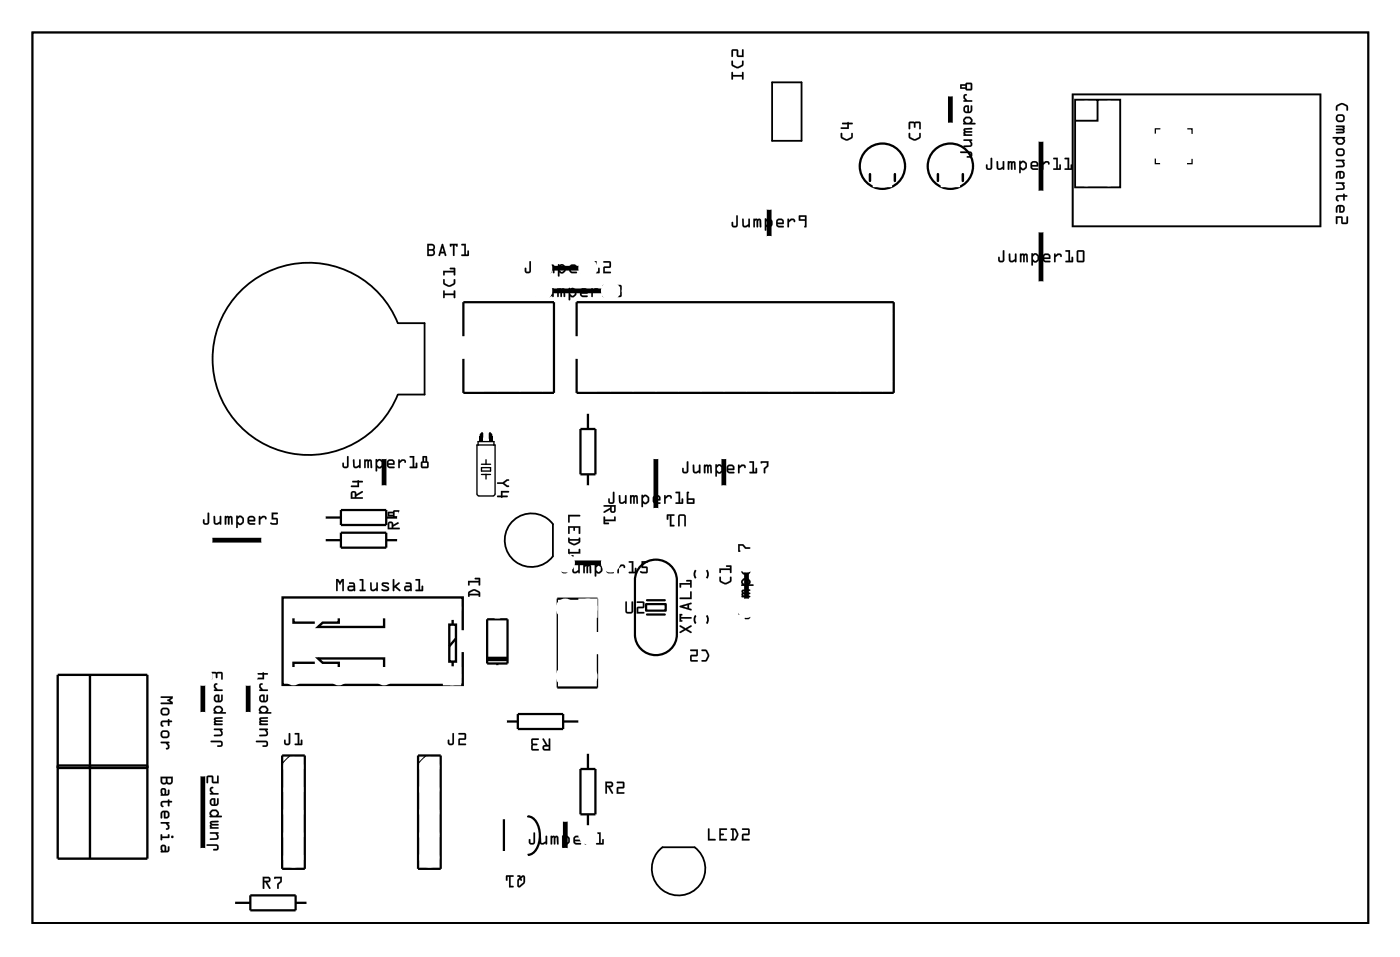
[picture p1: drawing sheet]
<svg xmlns="http://www.w3.org/2000/svg" width="157mm" height="107mm" viewBox="0 0 157 107" stroke-linecap="round" stroke-linejoin="round" font-family="sans-serif">
<path d="M3.6 3.6h149.8v99.8h-149.8zM86.6 9.2h3.3v6.6h-3.3zM26.7 32.9a10.8 10.8 0 0 1 17.9 3.3h3v8h-3a10.8 10.8 0 0 1-15.7 5.1 10.8 10.8 0 0 1-2.2-16.4zM62 62.3v-3.6a3 3 0 0 0-4.4-.4 3 3 0 0 0 0 4.4 3 3 0 0 0 4.4-.4M78 63.9a.73 .73 0 0 0 0 .9M78 69a.73 .73 0 0 0 0 .9M79.2 63.9a.73 .73 0 0 1 0 .9M79.2 69a.73 .73 0 0 1 0 .9M77.9 94.9h-3.6a3 3 0 0 0-.4 4.5 3 3 0 0 0 4.4 0 3 3 0 0 0-.4-4.4" fill="none" stroke="#000" stroke-width=".2"/>
<g fill="#000">
<path d="M53.8 48.9h.4v.5h-.4zM54.8 48.9h.4v.5h-.4z"/>
<path d="M3.6 3.6h149.8v99.8h-149.8zM3.6 3.6v99.8h149.8v-99.8z"/>
<path d="M82 8.1h.2v.3h1v-.3h.1l.1 .8h-.2v-.3h-1v.3h-.1zM82 6.8h.2v.4l.5 .3 .5-.3v-.4h.1l.1 .1a.6 .6 0 0 1-.6 .7h-.3l-.4-.2-.1-.2zM82.1 5.6l.6-.1 .1 .2v.5h.4v-.6l.1-.1 .1 .9-.7-.1-.1-.6h-.4v.6l-.1 .1z"/>
<path d="M82 8.1h.2v.3h1v-.3a.1 .1 0 0 1 .1 0 .1 .1 0 0 1 .1 0v.7a.1 .1 0 0 1-.1 .1 .1 .1 0 0 1-.1-.1v-.2h-1v.2a.1 .1 0 0 1-.1 .1 .1 .1 0 0 1-.1-.1zM82 8.1l.1 .8h.1v-.3h1v.3h.2l-.1-.8h-.1v.3h-1v-.3zM82 6.8h.2v.4l.5 .3 .5-.3v-.3a.1 .1 0 0 1 .1-.1 .1 .1 0 0 1 .1 .1l-.1 .5-.6 .3-.7-.3zM82 6.8l.1 .5 .4 .3a.83 .83 0 0 0 .9-.3v-.4l-.1-.1h-.1v.5l-.4 .2h-.2l-.4-.2v-.5zM82.1 5.6h.6l.1 .6h.4v-.6a.1 .1 0 0 1 .1-.1 .1 .1 0 0 1 .1 .1v.8l-.7-.1-.1-.6h-.4v.6a.1 .1 0 0 1-.1 .1 .1 .1 0 0 1-.1-.1zM82.1 5.6v.8l.1-.1v-.6h.4l.1 .6 .7 .1-.1-.9-.1 .1v.6h-.4v-.5l-.1-.2z"/>
<path d="M94.3 14.9h.1l.1 .5 .4 .2 .5-.2 .1-.5h.1v.1a.6 .6 0 0 1-.6 .8l-.2-.1-.4-.2-.1-.2zM94.4 13.8h.6l.1-.1 .5 .1v.1h-.4v.5h-.8h-.1v-.1h.7v-.4h-.5z"/>
<path d="M94.3 14.9h.1l.1 .4 .4 .3 .5-.3v-.3a.1 .1 0 0 1 .1-.1 .1 .1 0 0 1 .1 .1l-.1 .5-.6 .3-.6-.3zM94.3 14.9v.5l.5 .3a.83 .83 0 0 0 .8-.3v-.4l-.1-.1-.1 .5-.3 .2h-.3l-.4-.2v-.5zM94.4 13.8h.6a.09 .09 0 0 1 .1-.1 .09 .09 0 0 1 .1 .1l.3-.1a.1 .1 0 0 1 .1 .1 .1 .1 0 0 1-.1 .1h-.3v.6h-.8a.1 .1 0 0 1-.1-.1 .1 .1 0 0 1 .1-.1h.6v-.4h-.5zM94.4 13.8l.1 .1h.5v.4h-.7v.1h.1h.8v-.5h.3l.1-.1-.5-.1-.1 .1z"/>
<path d="M101.9 14.9h.2v.5l.5 .2 .5-.2v-.5h.1v.1a.6 .6 0 0 1-.5 .8l-.3-.1-.4-.2-.1-.2zM101.9 13.7l1.2-.1 .1 .2v.6h-.1v-.6h-.4l-.1 .5h-.1v-.5h-.4v.6l-.2 .1z"/>
<path d="M101.9 14.9h.2v.4l.5 .3 .5-.3v-.3a.1 .1 0 0 1 .1-.1 .1 .1 0 0 1 .1 .1l-.1 .5-.6 .3-.7-.3zM101.9 14.9v.5l.5 .3a.83 .83 0 0 0 .8-.3v-.4v-.1h-.1v.5l-.4 .2h-.2l-.4-.2-.1-.5zM101.9 13.7l1.2-.1 .2 .2v.6a.1 .1 0 0 1-.1 .1 .1 .1 0 0 1-.1-.1v-.6h-.4v.4a.1 .1 0 0 1-.1 .1 .1 .1 0 0 1-.1-.1l-.1-.4h-.3v.6a.1 .1 0 0 1-.1 .1 .1 .1 0 0 1-.1-.1zM101.9 13.7v.8l.2-.1v-.6h.4v.5h.1l.1-.5h.4v.6h.1v-.6l-.1-.2z"/>
<path d="M107.7 17h1.1a.36 .36 0 0 1 .2 .3 .36 .36 0 0 1-.2 .4h-.3l-.1-.1 .1-.1h.3v-.3l-1.1-.1zM108.1 15.6h.9v.2h-.1a.38 .38 0 0 1 .1 .4 .38 .38 0 0 1-.2 .3h-.7v-.2h.7v-.1l-.1-.4h-.6zM108.1 14.4h.9v.1l-.8 .1 .1 .1h.7v.2h-.8l.1 .2h.7v.1h-.9zM108.2 13.2l.1-.1a.54 .54 0 0 1 .8 .4l-.2 .3h.4v.1h-1.3a.09 .09 0 0 1 0-.1 .09 .09 0 0 1 .1 0l-.1-.3zM108.3 13.3l-.1 .2 .2 .3h.3l.2-.2-.2-.3zM108.1 11.9l.2-.1h.3l.1 .7 .1-.1 .1-.5 .1-.1v.7l-.3 .2-.5-.1-.2-.3v-.2zM108.3 12l-.1 .4 .3 .1v-.5zM108.1 10.6l.2-.1a.1 .1 0 0 1 .1 .1 .1 .1 0 0 1-.1 .1l-.1 .2 .3 .3h.5v.2h-.9v-.1l.1-.1-.2-.2zM107.7 9.5l.6-.1 .1-.1h.5l.1 .1v.6l-.2 .1h-.4l-.1-.1h-.6zM108.4 9.4v.6h.4v-.6zM107.8 9.6v.2h.5v-.2z"/>
<path d="M107.7 17h1.1a.37 .37 0 0 1 .2 .3 .37 .37 0 0 1-.2 .4h-.3a.1 .1 0 0 1-.1-.1 .1 .1 0 0 1 .1-.1h.3v-.3h-1.1zM107.7 17v.1h1.1v.4l-.4 .1 .1 .1h.3a.35 .35 0 0 0 .2-.4 .35 .35 0 0 0-.2-.3zM108 15.6h.9a.1 .1 0 0 1 .1 .1 .1 .1 0 0 1-.1 .1 .39 .39 0 0 1-.1 .7h-.7a.09 .09 0 0 1-.1-.1 .09 .09 0 0 1 .1-.1h.7v-.2l-.1-.3h-.6zM108.1 15.6v.2h.6l.2 .4-.1 .1h-.7v.2h.7a.32 .32 0 0 0 .2-.5l-.1-.2 .1-.1v-.1zM108.1 14.4l.8-.1a.1 .1 0 0 1 .1 .1 .1 .1 0 0 1-.1 .1l-.7 .1 .1 .1h.6a.1 .1 0 0 1 .1 .1 .1 .1 0 0 1-.1 .1h-.7l.1 .2 .6-.1a.1 .1 0 0 1 .1 .1 .1 .1 0 0 1-.1 .1h-.9zM108.1 14.4v.8h.9v-.1h-.7l-.1-.2 .8-.1v-.1h-.7l-.1-.1 .7-.1 .1-.1zM108.2 13.2l.2-.1a.5 .5 0 0 1 .6 .2l.1 .3-.2 .2h.4a.1 .1 0 0 1 .1 .1 .1 .1 0 0 1-.1 .1h-1.2a.11 .11 0 0 1-.1-.2 .1 .1 0 0 1 .1 0l-.1-.3zM108.1 13.3l-.1 .2 .1 .3h-.1v.1h1.4l-.1-.1h-.4l.1-.2v-.2l-.2-.3h-.5zM108.3 13.3l-.1 .2 .2 .3h.3l.2-.2-.2-.3zM108.3 13.3h.4l.2 .3-.2 .2h-.3l-.2-.3zM108.1 11.9l.2-.1h.3l.1 .7 .1-.1v-.5a.1 .1 0 0 1 .1-.1 .1 .1 0 0 1 .1 .1v.5l-.1 .2-.1 .1h-.5l-.3-.3v-.3zM108.2 11.9l-.2 .2v.2l.2 .3 .5 .1 .3-.2v-.7l-.1 .1-.1 .5-.1 .1h-.1v-.7h-.3zM108.3 12l-.1 .4 .3 .1v-.5zM108.2 12h.3v.5l-.3-.1zM108.1 10.6l.2-.1a.11 .11 0 0 1 .1 .1 .11 .11 0 0 1-.1 .1l-.1 .2 .3 .3h.4a.1 .1 0 0 1 .1 .1 .1 .1 0 0 1-.1 .1h-.8a.1 .1 0 0 1-.1-.1 .1 .1 0 0 1 .1-.1h.1l-.2-.2zM108.1 10.6l-.1 .4 .2 .2-.1 .1v.1h.9v-.2h-.5l-.3-.3v-.1l.2-.2zM107.7 9.5l.6-.1 .1-.1h.5l.1 .1v.6l-.2 .1h-.4l-.1-.1h-.6zM107.7 9.5v.4l.6 .1 .1 .1h.4l.2-.1v-.6l-.1-.1h-.5l-.1 .2zM108.4 9.4v.6h.4v-.6zM108.4 9.4h.5v.6h-.5zM107.8 9.6v.2h.5v-.2zM107.8 9.6h.5v.2h-.5z"/>
<path d="M111.1 17.7l.2 .1v1a.37 .37 0 0 1-.4 .3 .37 .37 0 0 1-.4-.3v-.3a.1 .1 0 0 1 .1-.1 .1 .1 0 0 1 .1 .1l.1 .3h.2zM111.1 17.7v1.1h-.3l-.2-.4v.1v.3a.35 .35 0 0 0 .3 .2 .35 .35 0 0 0 .3-.2v-1zM111.8 18.1h.1v.7l.1 .1 .4-.2v-.6a.1 .1 0 0 1 .1-.1 .1 .1 0 0 1 .1 .1v.9a.1 .1 0 0 1-.1 0 .1 .1 0 0 1-.1-.1 .39 .39 0 0 1-.6-.1zM111.8 18.1v.7a.32 .32 0 0 0 .5 .2l.1-.1 .1 .1h.1v-.9h-.2v.6l-.4 .2-.1-.1v-.7zM113 18.1l.3-.1 .2 .1a.21 .21 0 0 1 .2 0 .21 .21 0 0 1 .2 .2v.7a.1 .1 0 0 1-.1 0 .1 .1 0 0 1-.1 0v-.8l-.2 .1v.7a.1 .1 0 0 1-.1 0 .1 .1 0 0 1-.1 0v-.8l-.1 .1v.7a.1 .1 0 0 1-.1 0 .1 .1 0 0 1-.1 0zM113 18.1l.1 .9h.1v-.7l.1-.1 .1 .8h.1v-.7l.2-.1v.8h.2v-.7a.21 .21 0 0 0-.2-.2 .21 .21 0 0 0-.2 0h-.2zM114.3 18h.1l.1 .1 .1-.1h.2l.3 .2 .1 .2a.5 .5 0 0 1-.3 .6l-.3 .1-.1-.2v.4a.1 .1 0 0 1-.1 .1 .1 .1 0 0 1-.1-.1zM114.3 18v1.3l.1 .1v-.1v-.4l.3 .2 .2-.1 .2-.2v-.4l-.3-.4h-.2l-.2 .2v-.2zM114.6 18.2l-.1 .2v.3l.3 .2 .2-.2v-.3l-.2-.2zM114.6 18.2h.2l.2 .2v.3l-.3 .2-.2-.2v-.3zM115.6 18.2l.3-.2h.3l.1 .2 .1 .2v.3h-.7l.2 .2h.4a.1 .1 0 0 1 .1 .1 .1 .1 0 0 1-.1 0h-.5l-.2-.1-.1-.2zM115.6 18.2v.5v.2l.2 .1h.6v-.1h-.6l-.1-.2 .7-.1v-.2l-.1-.2-.1-.1h-.3zM115.8 18.3l-.1 .2h.5l-.1-.3zM115.8 18.3l.3-.1 .2 .3h-.6zM116.8 18.1h.2v.1l.2-.1a.33 .33 0 0 1 .4 0 .33 .33 0 0 1 .1 .3 .14 .14 0 0 1-.2 0 .14 .14 0 0 1 0-.2h-.2l-.3 .3v.5a.1 .1 0 0 1-.1 0 .1 .1 0 0 1-.1 0zM116.9 18.1v.9h.1v-.5l.3-.3h.2l.1 .2a.23 .23 0 0 0 .1-.2 .23 .23 0 0 0-.3-.1h-.2l-.2 .2v-.2zM118.1 17.7h.5v1.2h.2v-.4a.1 .1 0 0 1 .1-.1 .1 .1 0 0 1 .1 .1l-.1 .5h-.7a.1 .1 0 0 1-.1 0 .1 .1 0 0 1 .1-.1h.2v-1h-.3zM118.1 17.7v.1h.3v1.1h-.3v.1h.8v-.6l-.1 .1v.4h-.2v-1.2zM119.4 17.7h.5v1.2h.2l-.1-.4a.1 .1 0 0 1 .1-.1 .1 .1 0 0 1 .1 .1v.5h-.8a.1 .1 0 0 1 0-.1h.3v-1h-.3zM119.4 17.7v.1h.3v1.1h-.3v.1h.8v-.6l-.1 .1v.4h-.2v-1.2z"/>
<path d="M111.1 17.7l.2 .1v1a.36 .36 0 0 1-.4 .3 .36 .36 0 0 1-.3-.3v-.3v-.1l.1 .1 .1 .3h.3zM111.8 18.1h.1v.7l.1 .1 .4-.2v-.6h.2v.9h-.1l-.1-.1a.38 .38 0 0 1-.3 .1 .38 .38 0 0 1-.3-.2zM113 18.1h.8l.1 .9h-.2v-.8l-.2 .1v.7h-.1l-.1-.8-.1 .1v.7h-.2zM114.3 18h.1l.1 .1 .1-.1h.2l.3 .3a.54 .54 0 0 1-.4 .8l-.2-.2v.5h-.2zM114.6 18.2l-.1 .2v.3l.2 .2 .3-.2v-.3l-.2-.2zM115.6 18.2l.3-.2 .3 .1 .1 .1 .1 .2v.2l-.7 .1 .1 .2h.6v.1h-.6l-.2-.1v-.2zM115.8 18.3l-.1 .2h.5l-.1-.3zM116.8 18.1h.2v.1l.2-.1a.33 .33 0 0 1 .3 0 .33 .33 0 0 1 .2 .3 .12 .12 0 0 1-.2 0 .12 .12 0 0 1 0-.1l-.2-.1-.3 .3v.5h-.1zM118.1 17.7h.5v1.2h.2v-.4l.1-.1v.6h-.8v-.1h.3v-1l-.3-.1zM119.4 17.7h.5v1.2h.2v-.4l.1-.1v.6h-.8v-.1h.3v-1l-.3-.1z"/>
<path d="M120.2 10.5v15h28v-15zM120.4 10.7h27.6v14.6h-27.6z"/>
<path d="M149.9 11.8l.5-.2h.3l.4 .3 .1 .5h-.2v-.4l-.5-.3-.5 .3v.4h-.1l-.1-.4zM149.8 13.3a.5 .5 0 0 1 1 0 .5 .5 0 0 1-1 0zM150 13v.4l.1 .1h.5v-.4l-.1-.1zM149.8 14.1h1l-.1 .8h-.9v-.1l.8-.1-.1-.1h-.7l.1-.2h.7l-.1-.2h-.6zM149.5 15.4h1.3a.09 .09 0 0 1 0 .1 .09 .09 0 0 1-.1 0l.1 .4-.3 .3a.54 .54 0 0 1-.7-.4l.1-.3h-.4zM150.1 15.6l-.2 .2 .2 .2h.4l.1-.2-.2-.3zM149.8 17.1a.5 .5 0 0 1 1 0 .5 .5 0 0 1-1 0zM150 16.8v.4l.1 .1h.5v-.4l-.1-.1zM149.8 17.9h1v.1l-.2 .1a.38 .38 0 0 1 .2 .3 .38 .38 0 0 1-.3 .3h-.7v-.1h.7l.1-.1-.2-.4h-.5zM149.9 19.3l.2-.1h.5l.2 .3-.1 .4-.1 .1h-.4v-.7h-.1l-.1 .2v.5h-.2v-.6zM150.3 19.3v.6l.2-.1 .1-.3-.1-.2zM149.8 20.5h1v.1h-.2a.38 .38 0 0 1 .2 .4 .38 .38 0 0 1-.3 .3h-.7v-.2h.7l.1-.1-.2-.4h-.5zM149.9 22l.7-.1 .1-.2 .1 .2h.3l-.1 .1h-.2v.4l-.1 .1-.1-.1v-.4l-.6 .1v.2l.1 .1v.2a.34 .34 0 0 1-.3-.3 .34 .34 0 0 1 .1-.3zM149.9 23.1l.2-.1h.5l.2 .3-.1 .4-.1 .1h-.4v-.7h-.1l-.1 .2v.5h-.2v-.5zM150.3 23.1v.6h.2l.1-.4-.1-.1zM149.8 24.2l.7 .1 .1 .6h.4v-.6l.1-.1v.8l-.1 .1h-.5l-.1-.2v-.5h-.4v.6l-.1 .1z"/>
<path d="M149.9 11.8l.5-.3 .3 .1 .4 .2 .1 .5a.1 .1 0 0 1-.1 .1 .1 .1 0 0 1-.1-.1v-.3l-.5-.3-.5 .3v.3a.1 .1 0 0 1-.1 .1 .1 .1 0 0 1-.1-.1zM149.9 11.8l-.1 .2 .1 .4h.1v-.5l.5-.2 .5 .2v.5h.1v-.5l-.4-.3a.77 .77 0 0 0-.8 .2zM149.8 13.3a.51 .51 0 0 1 1 0 .51 .51 0 0 1-1 0zM149.8 13.3a.5 .5 0 0 0 1 0 .5 .5 0 0 0-1 0zM150 13v.1v.4l.6-.1v-.3l-.1-.1zM150 13h.5l.1 .1v.4h-.6v-.1zM149.8 14.1h.9l.1 .3-.1 .2a.21 .21 0 0 1 .1 .2 .21 .21 0 0 1-.2 .1l-.7 .1a.1 .1 0 0 1-.1-.1 .1 .1 0 0 1 .1-.1l.7-.1-.1-.1h-.6a.1 .1 0 0 1-.1-.1 .1 .1 0 0 1 .1-.1h.7l-.1-.2h-.7zM149.8 14.1l.1 .1h.6l.1 .2-.8 .1 .1 .1h.6l.1 .1-.7 .1-.1 .1h.8a.21 .21 0 0 0 .2-.1 .21 .21 0 0 0-.1-.2l.1-.2-.1-.3zM149.4 15.4l1.3-.1a.11 .11 0 0 1 .1 .2 .1 .1 0 0 1-.1 0l.1 .2v.2l-.2 .2-.2 .1a.5 .5 0 0 1-.6-.2v-.3l.1-.2h-.4zM149.5 15.4v.1h.4l-.1 .2v.2l.2 .3h.5l.3-.3v-.2l-.1-.2h.1v-.1zM150.1 15.6l-.2 .2 .2 .2h.4l.1-.2v-.1l-.2-.2zM150.1 15.6l.3-.1 .3 .3-.2 .2h-.4l-.2-.2zM149.8 17.1a.51 .51 0 0 1 1 0 .51 .51 0 0 1-1 0zM149.8 17.1a.5 .5 0 0 0 1 0 .5 .5 0 0 0-1 0zM150 16.8v.1v.4h.6v-.4l-.1-.1zM150 16.8h.5l.1 .1v.4h-.6v-.1zM149.8 17.9h.9a.1 .1 0 0 1 .1 .1 .11 .11 0 0 1-.2 .1 .39 .39 0 0 1-.1 .6l-.6 .1a.09 .09 0 0 1-.1-.1 .09 .09 0 0 1 .1-.1h.6l.1-.2-.2-.3h-.6zM149.8 17.9l.1 .2h.5l.2 .2v.3h-.7l-.1 .1h.7a.32 .32 0 0 0 .2-.5l-.1-.1 .2-.1-.1-.1zM149.9 19.2h.2h.4l.3 .3v.3l-.1 .1-.4 .1-.1-.1v-.6l-.1 .1-.1 .1v.4a.1 .1 0 0 1-.1 .1 .1 .1 0 0 1-.1-.1v-.5zM149.9 19.3l-.1 .2v.5h.2v-.5l.1-.2h.1v.7h.4l.1-.1 .1-.4-.2-.3h-.5zM150.3 19.3v.6l.2-.1 .1-.3zM150.3 19.3h.2l.1 .2v.2l-.1 .1-.2 .1zM149.8 20.4h.9a.11 .11 0 0 1 .1 .2 .1 .1 0 0 1-.2 0 .39 .39 0 0 1-.1 .7h-.6a.09 .09 0 0 1-.1-.1 .09 .09 0 0 1 .1-.1h.6l.1-.2-.2-.3h-.6zM149.8 20.5l.1 .1h.5l.2 .3v.2h-.7l-.1 .2h.7a.32 .32 0 0 0 .2-.5l-.1-.2h.2l-.1-.2zM149.9 21.9h.2h.5v-.1a.1 .1 0 0 1 .1-.1 .1 .1 0 0 1 .1 .1v.1h.2a.1 .1 0 0 1 .1 .1 .1 .1 0 0 1-.1 .1l-.2-.1v.4a.1 .1 0 0 1-.1 .1 .1 .1 0 0 1-.1-.1v-.4l-.6 .1v.2l.1 .1v.2a.21 .21 0 0 1-.2-.1 .21 .21 0 0 1-.1-.2zM149.9 22a.38 .38 0 0 0 .1 .6l.1-.1-.1-.2v-.3h.6v.4l.1 .1 .1-.1v-.4h.2l.1-.1h-.3l-.1-.2-.1 .2zM149.9 23.1l.2-.1h.4l.3 .3v.3l-.1 .2h-.4h-.1v-.7l-.1 .1-.1 .1v.5a.1 .1 0 0 1-.1 0 .1 .1 0 0 1-.1 0v-.6zM149.9 23.1l-.1 .2v.5h.2v-.5l.1-.2h.1v.7h.4l.1-.1 .1-.4-.2-.3h-.5zM150.3 23.1v.6l.2-.1 .1-.3zM150.3 23.1h.2l.1 .2v.2l-.1 .2h-.2zM149.8 24.2l.7 .1 .1 .6h.4v-.6a.1 .1 0 0 1 .1-.1 .1 .1 0 0 1 .1 .1v.6l-.1 .2h-.7v-.7h-.4v.6a.1 .1 0 0 1-.1 .1 .1 .1 0 0 1-.1-.1zM149.8 24.2l.1 .9 .1-.1v-.6h.4v.5l.1 .2h.5l.1-.1v-.7h-.1v.6h-.4l-.1-.6z"/>
<path d="M47.9 27.3h.5a.4 .4 0 0 1 .4 .3 .4 .4 0 0 1-.1 .4l.1 .3a.37 .37 0 0 1-.4 .4h-.5zM47.9 27.3v1.4h.5a.39 .39 0 0 0 .4-.3 .39 .39 0 0 0-.2-.4 .39 .39 0 0 0 .2-.4 .39 .39 0 0 0-.4-.3zM48.1 28.1v.4h.3a.2 .2 0 0 0 .2-.2 .2 .2 0 0 0-.2-.2zM48.1 28.1h.3a.22 .22 0 0 1 .2 .2 .22 .22 0 0 1-.2 .2h-.3zM48.1 27.5v.4h.3a.2 .2 0 0 0 .2-.2 .2 .2 0 0 0-.2-.2zM48.1 27.5h.3a.22 .22 0 0 1 .2 .2 .22 .22 0 0 1-.2 .2h-.3zM49.6 27.3l.1 .1 .4 1.2-.1 .1h-.1l-.1-.3h-.4l-.1 .3-.1-.1zM49.6 27.4l-.4 1.2 .1 .1 .1-.3h.4l.1 .2 .1 .1v-.1l-.3-1.2zM49.6 27.7l-.1 .5h.3zM49.6 27.7l.2 .5h-.3zM50.4 27.3h.9v.3a.1 .1 0 0 1-.1 .1 .11 .11 0 0 1-.1-.2h-.1v1.1a.1 .1 0 0 1-.1 .1 .1 .1 0 0 1-.1-.1v-1.1h-.2a.11 .11 0 0 1 0 .1 .11 .11 0 0 1-.2 0zM50.4 27.3l.1 .3 .1-.1h.2v1.1l.1 .1 .1-1.2h.1l.2 .1v-.3zM51.7 27.3h.5v1.2h.2v-.3a.1 .1 0 0 1 .1-.1 .1 .1 0 0 1 .1 .1v.5h-.8a.1 .1 0 0 1-.1-.1 .1 .1 0 0 1 .1-.1h.3v-1h-.3zM51.7 27.4l.1 .1h.3v1h-.3l-.1 .1 .8 .1v-.6h-.1v.4h-.2v-1.2z"/>
<path d="M47.9 27.3h.5a.39 .39 0 0 1 .4 .3 .39 .39 0 0 1-.1 .4l.1 .3a.36 .36 0 0 1-.4 .4h-.5zM48.1 28.1v.4h.3a.21 .21 0 0 0 .2-.2 .21 .21 0 0 0-.2-.2zM48.1 27.5v.4h.3a.21 .21 0 0 0 .2-.2 .21 .21 0 0 0-.2-.2zM49.6 27.3l.1 .1 .3 1.2v.1h-.1l-.1-.3h-.4l-.1 .3-.1-.1zM49.6 27.7l-.1 .5h.3zM50.4 27.3h.9v.3h-.1l-.1-.1h-.1l-.1 1.2-.1-.1v-1.1h-.2v.1h-.1zM51.7 27.4l.5-.1v1.2h.2v-.4h.1v.6l-.8-.1 .1-.1h.3v-1h-.3z"/>
<path d="M49.7 32.6h.2v.3h1v-.3h.1v.8h-.1v-.3h-1v.3h-.2zM49.7 31.3h.2v.4l.5 .3 .5-.3v-.4h.1l.1 .1a.6 .6 0 0 1-.6 .7h-.3l-.4-.2-.1-.2zM49.7 30.4h1.2v-.2h-.4l-.1-.1 .6-.1v.8h-.1v-.3h-1v.3l-.2 .1z"/>
<path d="M49.7 32.6h.2v.3h1v-.3a.1 .1 0 0 1 .1-.1 .1 .1 0 0 1 .1 .1v.7a.1 .1 0 0 1-.1 .1 .1 .1 0 0 1-.1-.1v-.2h-1v.2a.1 .1 0 0 1-.1 .1 .1 .1 0 0 1-.1-.1zM49.7 32.6v.8h.2v-.3h1v.3h.1v-.8h-.1v.3h-1v-.3zM49.7 31.3h.2v.4l.5 .3 .5-.3v-.3a.1 .1 0 0 1 .1-.1 .1 .1 0 0 1 .1 .1l-.1 .5-.6 .3-.7-.4zM49.7 31.3v.5l.5 .3a.83 .83 0 0 0 .8-.3v-.4v-.1h-.1v.4l-.4 .3h-.2l-.4-.3v-.4zM49.7 30.3l1.2 .1v-.2h-.4a.1 .1 0 0 1-.1-.1 .1 .1 0 0 1 .1-.1h.5l.1 .8a.1 .1 0 0 1-.1 .1 .1 .1 0 0 1-.1-.1v-.3h-1v.3a.1 .1 0 0 1-.1 .1 .1 .1 0 0 1-.1-.1zM49.7 30.4v.5l.2-.1v-.3h1v.3h.1v-.8l-.6 .1 .1 .1h.4v.2z"/>
<path d="M59.4 29.3h.1v1.1a.37 .37 0 0 1-.3 .2 .37 .37 0 0 1-.4-.2v-.3a.1 .1 0 0 1 .1-.1 .1 .1 0 0 1 .1 .1v.3h.3zM59.4 29.3v1.1h-.4l-.1-.4v.1l-.1 .3a.35 .35 0 0 0 .4 .2 .35 .35 0 0 0 .3-.2v-1.1zM60 29.7h.2v.7h.1l.4-.1v-.6a.1 .1 0 0 1 .1-.1 .1 .1 0 0 1 .1 .1v.8a.1 .1 0 0 1-.1 .1 .1 .1 0 0 1-.1-.1 .39 .39 0 0 1-.7-.1zM60.1 29.7l-.1 .7a.32 .32 0 0 0 .5 .2l.2-.1 .1 .1h.1v-.9h-.2v.6l-.4 .2-.1-.1v-.7zM61.3 29.7l.3-.1 .2 .1a.21 .21 0 0 1 .2-.1 .21 .21 0 0 1 .1 .2l.1 .7a.1 .1 0 0 1-.1 .1 .1 .1 0 0 1-.1-.1l-.1-.7-.1 .1v.6a.1 .1 0 0 1-.1 .1 .1 .1 0 0 1-.1-.1v-.7l-.1 .1v.6a.1 .1 0 0 1-.1 .1 .1 .1 0 0 1-.1-.1zM61.3 29.7v.9l.1-.1v-.6l.2-.1 .1 .8h.1v-.7l.1-.1 .1 .7 .1 .1v-.8a.21 .21 0 0 0-.1-.1 .21 .21 0 0 0-.2 0l-.2-.1zM62.6 29.6h.1v.1l.2-.1h.2l.3 .2v.2a.5 .5 0 0 1-.2 .6l-.3 .1-.2-.2v.4a.1 .1 0 0 1 0 .1 .1 .1 0 0 1-.1-.1zM62.6 29.6v1.3l.1 .1v-.1v-.4l.2 .1h.3l.2-.2v-.4l-.3-.4h-.2l-.2 .1v-.1zM62.9 29.8l-.1 .2v.3l.2 .2 .2-.2v-.3l-.2-.2zM62.9 29.8h.2l.2 .2v.3l-.3 .2-.3-.2v-.3zM63.9 29.8l.3-.2h.2l.2 .1 .1 .2v.3l-.7 .1 .1 .1h.5a.1 .1 0 0 1 .1 .1 .1 .1 0 0 1-.1 .1h-.5l-.2-.1-.1-.2zM63.9 29.8l-.1 .5 .1 .2 .2 .1h.6l-.1-.1-.5-.1-.1-.1v-.1h.7v-.3l-.1-.1-.2-.2h-.2zM64 29.9v.2h.5l-.1-.3zM64 29.9l.4-.1 .1 .3h-.5zM65.1 29.7h.2v.1l.2-.2a.33 .33 0 0 1 .3 .1 .33 .33 0 0 1 .2 .3 .14 .14 0 0 1-.2 0 .14 .14 0 0 1-.1-.2h-.1l-.3 .3v.4a.1 .1 0 0 1-.1 .1 .1 .1 0 0 1-.1-.1zM65.1 29.7l.1 .9h.1v-.5l.3-.3h.1l.2 .2a.23 .23 0 0 0 0-.2 .23 .23 0 0 0-.2-.2h-.2l-.2 .2-.1-.1zM66.4 29.3h.5v1.1h.2v-.3a.1 .1 0 0 1 .1-.1 .1 .1 0 0 1 .1 .1l-.1 .5h-.7a.1 .1 0 0 1-.1-.1 .1 .1 0 0 1 .1-.1h.2v-1h-.3zM66.4 29.3v.1h.3v1.1h-.3v.1h.8v-.6l-.1 .1v.4h-.2v-1.2zM67.7 29.3h.6l.2 .1v.6h-.7v.4h.6a.1 .1 0 0 1 .1 .1 .1 .1 0 0 1-.1 .1h-.8l.1-.7h.6v-.5h-.6zM67.7 29.3v.1h.6v.5h-.6l-.1 .7h.9v-.1h-.7v-.5h.7v-.6l-.2-.1z"/>
<path d="M59.4 29.3h.1v1.1a.36 .36 0 0 1-.3 .2 .36 .36 0 0 1-.4-.2v-.3l.1-.1 .1 .1v.3h.4zM60 29.7h.2v.7h.1l.4-.1v-.6h.2v.9h-.2v-.1a.38 .38 0 0 1-.4 .1 .38 .38 0 0 1-.3-.2zM61.3 29.7h.8l.1 .9h-.2l-.1-.8-.1 .1v.7h-.2v-.8l-.1 .1-.1 .7h-.1zM62.6 29.6h.1v.1l.2-.1h.2l.3 .3a.54 .54 0 0 1-.4 .8l-.3-.2v.4h-.1zM62.9 29.8l-.2 .2v.3l.3 .2 .2-.2 .1-.3-.2-.2zM63.9 29.8l.3-.2h.2l.2 .1 .1 .2v.3l-.7 .1 .1 .1 .5 .1 .1 .1h-.6l-.2-.1-.1-.2zM64 29.9v.2h.5l-.1-.3zM65.1 29.7h.2v.1l.2-.2a.33 .33 0 0 1 .3 .1 .33 .33 0 0 1 .2 .3 .12 .12 0 0 1-.2 0 .12 .12 0 0 1 0-.2h-.2l-.3 .3v.5h-.1zM66.4 29.3h.5v1.1h.2v-.3l.1-.1v.6h-.8v-.1l.3-.1v-1h-.3zM67.7 29.3h.6l.2 .1v.6h-.7v.4l.7 .1v.1h-.9l.1-.7h.6v-.5h-.6z"/>
<path d="M60.6 31.9l.1 .1v1a.37 .37 0 0 1-.3 .3 .37 .37 0 0 1-.4-.3v-.2a.1 .1 0 0 1 .1-.1 .1 .1 0 0 1 .1 .1v.3h.3zM60.6 32v1.1h-.4l-.1-.4-.1 .3a.35 .35 0 0 0 .4 .3 .35 .35 0 0 0 .3-.3v-1zM61.2 32.3h.2v.7l.1 .1 .4-.2v-.5a.1 .1 0 0 1 .1-.1 .1 .1 0 0 1 .1 .1v.8a.1 .1 0 0 1-.1 .1 .11 .11 0 0 1-.1-.2 .39 .39 0 0 1-.7-.1zM61.3 32.3l-.1 .7a.32 .32 0 0 0 .5 .2l.2-.1 .1 .2 .1-.1v-.8h-.2v.5l-.4 .2-.1-.1v-.6zM62.5 32.3h.3l.2 .1a.21 .21 0 0 1 .2-.1 .21 .21 0 0 1 .1 .2l.1 .7a.1 .1 0 0 1-.1 .1 .1 .1 0 0 1-.1-.1l-.1-.7-.1 .1v.6a.1 .1 0 0 1-.1 .1 .1 .1 0 0 1-.1-.1v-.7l-.1 .1v.6a.1 .1 0 0 1-.1 .1 .1 .1 0 0 1-.1-.1zM62.5 32.3v1l.1-.1v-.6l.2-.1 .1 .8 .1-.1v-.6l.1-.1 .1 .7 .1 .1v-.8a.21 .21 0 0 0-.1-.2 .21 .21 0 0 0-.2 .1l-.2-.1zM63.8 32.3h.1v.1l.2-.1h.2l.3 .2v.2a.5 .5 0 0 1-.2 .6h-.3l-.2-.1v.4a.1 .1 0 0 1 0 .1 .1 .1 0 0 1-.1-.1zM63.8 32.3v1.3l.1 .1v-.1v-.4l.2 .1h.3l.2-.3v-.3l-.3-.4h-.2l-.2 .1v-.1zM64.1 32.5l-.1 .1v.3l.2 .2 .2-.1v-.3l-.2-.2zM64.1 32.5l.2-.1 .2 .3v.3l-.3 .2-.3-.3v-.3zM65.1 32.4l.3-.1h.2l.2 .1 .1 .2v.3h-.7l.1 .2h.5a.1 .1 0 0 1 .1 .1 .1 .1 0 0 1-.1 .1h-.5l-.2-.1-.1-.2zM65.1 32.4l-.1 .6 .1 .2 .2 .1h.6l-.1-.2h-.5l-.1-.1v-.1h.7v-.3l-.1-.2-.2-.1h-.2zM65.2 32.5v.2h.5l-.1-.2zM65.2 32.5h.4l.1 .3h-.5zM66.3 32.3h.2v.2l.2-.2a.33 .33 0 0 1 .3 0 .33 .33 0 0 1 .2 .3 .14 .14 0 0 1-.2 .1 .14 .14 0 0 1-.1-.2h-.1l-.3 .2v.5a.1 .1 0 0 1-.1 .1 .1 .1 0 0 1-.1-.1zM66.3 32.3l.1 1 .1-.1v-.5l.3-.2h.1l.2 .2a.23 .23 0 0 0 0-.3 .23 .23 0 0 0-.2-.1h-.2l-.2 .2-.1-.2zM67.6 31.9h.5v1.2h.2v-.3a.1 .1 0 0 1 .1-.1 .1 .1 0 0 1 .1 .1l-.1 .5h-.7a.1 .1 0 0 1-.1-.1 .1 .1 0 0 1 .1-.1h.2v-1h-.3zM67.6 32v.1h.3v1h-.3v.1l.8 .1v-.6h-.1v.4h-.2v-1.2zM68.9 31.9h.6l.2 .2-.1 .5 .1 .6-.2 .1h-.6a.1 .1 0 0 1-.1-.1 .1 .1 0 0 1 .1-.1h.6v-.4h-.4a.1 .1 0 0 1-.1-.1 .1 .1 0 0 1 .1-.1h.4v-.4h-.6zM68.9 32v.1h.6v.4h-.4l-.1 .1 .1 .1h.4v.4h-.6v.1l.7 .1 .1-.2-.1-.5 .1-.6-.2-.1z"/>
<path d="M60.6 32h.1v1a.36 .36 0 0 1-.3 .3 .36 .36 0 0 1-.4-.3v-.3h.1h.1v.4h.4zM61.2 32.3l.2 .1v.6l.1 .1 .4-.2v-.5l.2-.1v1h-.2v-.2a.38 .38 0 0 1-.4 .2 .38 .38 0 0 1-.3-.3zM62.5 32.3l.8 .1 .1 .9-.2-.1-.1-.7-.1 .1v.7l-.2-.1v-.7l-.1 .1-.1 .6-.1 .1zM63.8 32.3h.1v.1l.2-.1h.2l.3 .3a.54 .54 0 0 1-.4 .7l-.3-.1v.4h-.1zM64.1 32.5l-.2 .1v.3l.3 .2 .2-.1 .1-.3-.2-.3zM65.1 32.4l.3-.1h.2l.2 .1 .1 .2v.3l-.7 .1 .1 .1h.5l.1 .2h-.6l-.2-.1-.1-.2zM65.2 32.5v.2h.5l-.1-.2zM66.3 32.3h.2v.2l.2-.2a.33 .33 0 0 1 .3 0 .33 .33 0 0 1 .2 .3 .12 .12 0 0 1-.2 .1 .12 .12 0 0 1 0-.2h-.2l-.3 .2v.5l-.1 .1zM67.6 32l.5-.1v1.2h.2v-.4h.1v.6l-.8-.1v-.1h.3v-1h-.3zM68.9 32l.6-.1 .2 .1-.1 .6 .1 .5-.1 .2-.7-.1v-.1h.6v-.4h-.4l-.1-.1 .1-.1h.4v-.4h-.6z"/>
<path d="M82.6 24.1l.1 .1v1a.37 .37 0 0 1-.3 .3 .37 .37 0 0 1-.4-.3v-.2a.1 .1 0 0 1 .1-.1 .1 .1 0 0 1 .1 .1v.3h.3zM82.6 24.2v1.1h-.4l-.1-.4h-.1v.3a.35 .35 0 0 0 .4 .3 .35 .35 0 0 0 .3-.3v-1zM83.2 24.5h.2v.7l.1 .1 .4-.2v-.5a.1 .1 0 0 1 .1-.1 .1 .1 0 0 1 .1 .1v.8a.1 .1 0 0 1-.1 .1 .11 .11 0 0 1-.1-.2 .39 .39 0 0 1-.7-.1zM83.3 24.5l-.1 .7a.32 .32 0 0 0 .5 .2l.2-.1 .1 .2 .1-.1v-.8h-.2v.5l-.4 .2-.1-.1v-.6zM84.5 24.5h.3l.2 .1a.21 .21 0 0 1 .2-.1 .21 .21 0 0 1 .1 .2l.1 .7a.1 .1 0 0 1-.1 .1 .1 .1 0 0 1-.1-.1l-.1-.7-.1 .1v.6a.1 .1 0 0 1-.1 .1 .1 .1 0 0 1-.1-.1v-.7l-.1 .1v.6a.1 .1 0 0 1-.1 .1 .1 .1 0 0 1-.1-.1zM84.5 24.5v1l.1-.1v-.6l.2-.1 .1 .8 .1-.1v-.6l.1-.1 .1 .7 .1 .1v-.8a.21 .21 0 0 0-.1-.2 .21 .21 0 0 0-.2 .1l-.2-.1zM85.8 24.5h.1v.1l.2-.1h.2l.3 .2v.2a.5 .5 0 0 1-.2 .6h-.3l-.2-.1v.4a.1 .1 0 0 1-.1 .1 .1 .1 0 0 1-.1-.1zM85.8 24.5v1.3h.1v-.4l.2 .1h.3l.2-.3v-.3l-.3-.4h-.2l-.2 .1v-.1zM86.1 24.7l-.2 .1v.3l.3 .2 .2-.1v-.3l-.2-.3zM86.1 24.7l.1-.1 .3 .3v.3l-.3 .2-.3-.3v-.3zM87.1 24.6l.3-.1h.2l.2 .1 .1 .2v.3h-.7l.1 .2h.5a.1 .1 0 0 1 .1 .1 .1 .1 0 0 1-.1 .1h-.5l-.2-.1-.1-.2zM87.1 24.6l-.1 .6 .1 .2 .2 .1h.6l-.1-.2h-.5l-.1-.1v-.1h.7v-.3l-.1-.2-.2-.1h-.2zM87.2 24.7v.2h.5l-.1-.2zM87.2 24.7h.4l.1 .2h-.5zM88.3 24.5h.2v.2l.2-.2a.33 .33 0 0 1 .3 0 .33 .33 0 0 1 .2 .3 .14 .14 0 0 1-.2 .1 .14 .14 0 0 1-.1-.2h-.1l-.3 .2v.5a.1 .1 0 0 1-.1 .1 .1 .1 0 0 1-.1-.1zM88.3 24.5l.1 1 .1-.1v-.5l.3-.2h.1l.2 .2a.23 .23 0 0 0 0-.3 .23 .23 0 0 0-.2-.1h-.2l-.2 .2-.1-.2zM89.6 24.1l.8 .1v1.2l-.1 .1a.09 .09 0 0 1-.1-.1 .09 .09 0 0 1 .1-.1v-.6h-.7zM89.6 24.2v.5h.7v.6l-.1 .1 .2 .1v-1.3zM89.7 24.3v.3h.6v-.3zM89.7 24.3h.6v.3h-.6z"/>
<path d="M82.6 24.2h.1v1a.36 .36 0 0 1-.3 .3 .36 .36 0 0 1-.4-.3v-.3h.1h.1v.4h.3zM83.2 24.5h.2v.7l.1 .1 .4-.2v-.6h.2v1h-.2v-.2a.38 .38 0 0 1-.4 .2 .38 .38 0 0 1-.3-.3zM84.5 24.5l.8 .1v.9l-.1-.1-.1-.7-.1 .1v.7l-.2-.1v-.7l-.1 .1-.1 .6-.1 .1zM85.8 24.5h.1v.1l.2-.1h.2l.3 .3a.54 .54 0 0 1-.4 .7l-.3-.1v.4h-.1zM86.1 24.7l-.2 .1v.3l.3 .2 .2-.1 .1-.3-.3-.3zM87.1 24.6l.3-.1h.2l.2 .1 .1 .2v.3l-.7 .1 .1 .1h.5l.1 .2h-.6l-.2-.1-.1-.2zM87.2 24.7v.2h.5l-.1-.2zM88.3 24.5h.1l.1 .2 .2-.2a.33 .33 0 0 1 .3 0 .33 .33 0 0 1 .2 .3 .12 .12 0 0 1-.2 .1 .12 .12 0 0 1 0-.2h-.2l-.3 .2v.5l-.1 .1zM89.6 24.2h.8v1.3l-.2-.1 .1-.1v-.6h-.7zM89.7 24.3v.3h.6v-.3z"/>
<path d="M112.5 28.1h.1v1a.37 .37 0 0 1-.3 .3 .37 .37 0 0 1-.4-.3v-.2a.1 .1 0 0 1 .1-.1 .1 .1 0 0 1 .1 .1v.3h.3zM112.5 28.1l-.1 1.1h-.3l-.1-.4h-.1v.3a.35 .35 0 0 0 .4 .3 .35 .35 0 0 0 .3-.3v-1zM113.1 28.4l.2 .1v.6l.1 .1 .4-.2v-.5a.1 .1 0 0 1 .1-.1 .1 .1 0 0 1 .1 .1v.8a.1 .1 0 0 1-.1 .1 .11 .11 0 0 1-.1-.2 .39 .39 0 0 1-.7-.1zM113.1 28.4v.7a.32 .32 0 0 0 .5 .2l.2-.1 .1 .2 .1-.1v-.8h-.2v.5l-.4 .2-.1-.1v-.6zM114.4 28.4h.3l.2 .1a.21 .21 0 0 1 .2-.1 .21 .21 0 0 1 .1 .2l.1 .7a.1 .1 0 0 1-.1 .1 .1 .1 0 0 1-.1-.1l-.1-.7-.1 .1v.6a.1 .1 0 0 1-.1 .1 .1 .1 0 0 1-.1-.1v-.7l-.2 .1 .1 .6a.1 .1 0 0 1-.1 .1 .1 .1 0 0 1-.1-.1zM114.4 28.4v1l.1-.1v-.6l.2-.1 .1 .8 .1-.1v-.6l.1-.1 .1 .7 .1 .1v-.8a.21 .21 0 0 0-.1-.2 .21 .21 0 0 0-.2 .1l-.2-.1zM115.7 28.4h.1v.1l.2-.1h.2l.2 .2 .1 .2a.5 .5 0 0 1-.2 .6h-.3l-.2-.1v.4a.1 .1 0 0 1-.1 .1 .1 .1 0 0 1-.1-.1zM115.7 28.4v1.3v.1l.1-.1v-.4l.2 .1h.3l.2-.3v-.3l-.3-.4h-.2l-.2 .1v-.1zM116 28.6l-.2 .2v.2l.3 .2 .2-.1v-.3l-.2-.2zM116 28.6l.1-.1 .3 .3-.1 .3-.2 .2-.3-.3v-.3zM117 28.5l.2-.1h.3l.2 .1 .1 .2v.3h-.7l.1 .2h.5a.1 .1 0 0 1 .1 .1 .1 .1 0 0 1-.1 .1h-.5l-.2-.1-.1-.2zM117 28.5l-.1 .6 .1 .2 .2 .1h.6l-.1-.2h-.5l-.1-.1v-.1h.7v-.3l-.1-.2-.2-.1h-.3zM117.1 28.7v.1h.5l-.1-.2zM117.1 28.6h.4l.1 .3h-.5zM118.2 28.4h.1l.1 .2 .2-.2a.33 .33 0 0 1 .3 0 .33 .33 0 0 1 .2 .4 .14 .14 0 0 1-.2 0 .14 .14 0 0 1-.1-.2h-.1l-.3 .2v.5a.1 .1 0 0 1-.1 .1 .1 .1 0 0 1-.1-.1zM118.2 28.4v1l.2-.1v-.5l.3-.2h.1l.2 .2a.23 .23 0 0 0 0-.3 .23 .23 0 0 0-.2-.1h-.2l-.2 .2-.1-.2zM119.5 28.1l.5-.1v1.2h.2l-.1-.3a.1 .1 0 0 1 .1-.1 .1 .1 0 0 1 .1 .1v.5h-.8a.1 .1 0 0 1 0-.1 .1 .1 0 0 1 0-.1h.3v-1h-.3zM119.5 28.1v.1h.3v1h-.3v.1l.8 .1v-.6h-.1v.4h-.2v-1.2zM120.8 28.1l.6-.1 .2 .1v1.1l-.1 .2h-.6l-.2-.1zM120.8 28.1v1.2l.1 .1h.6l.1-.2v-1.1l-.2-.1zM120.9 28.2v1h.5v-1zM120.9 28.2h.5v1h-.5z"/>
<path d="M112.5 28.1h.1v1a.36 .36 0 0 1-.3 .3 .36 .36 0 0 1-.4-.3v-.3h.1h.1v.4h.3zM113.1 28.4l.2 .1v.6l.1 .1 .4-.2v-.5l.2-.1v1h-.2v-.2a.38 .38 0 0 1-.4 .2 .38 .38 0 0 1-.3-.3zM114.4 28.4l.8 .1v.9l-.1-.1-.1-.7-.1 .1v.7l-.2-.1v-.7l-.2 .1v.6l-.1 .1zM115.7 28.4h.1v.1l.2-.1h.2l.3 .3a.54 .54 0 0 1-.4 .7l-.3-.1v.4h-.1zM116 28.6l-.2 .2v.2l.3 .3 .2-.2v-.3l-.2-.3zM117 28.5l.2-.1h.3l.2 .1 .1 .2v.3l-.7 .1 .1 .1h.5l.1 .2h-.6l-.2-.1-.1-.2zM117.1 28.7v.1h.5l-.1-.2zM118.2 28.4h.1l.1 .2 .2-.2a.33 .33 0 0 1 .3 0 .33 .33 0 0 1 .2 .3 .12 .12 0 0 1-.2 .1 .12 .12 0 0 1 0-.2h-.2l-.3 .2v.5l-.2 .1zM119.5 28.1l.5-.1v1.2h.2v-.4h.1v.6l-.8-.1v-.1h.3v-1h-.3zM120.8 28.1l.6-.1 .2 .1v1.1l-.1 .2h-.6l-.2-.1zM120.9 28.2v1h.5v-1z"/>
<path d="M23.3 57.5h.2v1a.37 .37 0 0 1-.4 .3 .37 .37 0 0 1-.3-.3v-.2a.1 .1 0 0 1 0-.1 .1 .1 0 0 1 .1 .1l.1 .3h.2zM23.3 57.5v1.1h-.3l-.2-.4v.3a.35 .35 0 0 0 .3 .3 .35 .35 0 0 0 .3-.3v-1zM24 57.8l.1 .1v.6l.1 .1 .4-.2v-.5a.1 .1 0 0 1 .1-.1 .1 .1 0 0 1 .1 .1v.8a.1 .1 0 0 1-.1 .1 .1 .1 0 0 1-.1-.1 .39 .39 0 0 1-.6-.1zM24 57.8v.8a.32 .32 0 0 0 .5 .2l.1-.2 .1 .2 .1-.1v-.8h-.1l-.1 .6-.4 .1-.1-.1v-.6zM25.2 57.8h.3l.2 .1a.21 .21 0 0 1 .2-.1 .21 .21 0 0 1 .2 .2v.7a.1 .1 0 0 1-.1 .1 .1 .1 0 0 1-.1-.1v-.7l-.2 .1v.6a.1 .1 0 0 1-.1 .1 .1 .1 0 0 1 0-.1l-.1-.7-.1 .1v.6a.1 .1 0 0 1-.1 .1 .1 .1 0 0 1-.1-.1zM25.2 57.8l.1 1 .1-.1v-.6l.1-.1 .1 .8 .1-.1v-.6l.2-.1v.7l.2 .1v-.8a.21 .21 0 0 0-.2-.2 .21 .21 0 0 0-.2 .1l-.2-.1zM26.5 57.8h.1l.1 .1 .1-.1h.2l.3 .2 .1 .2a.5 .5 0 0 1-.3 .6h-.3l-.1-.1v.4a.1 .1 0 0 1-.1 .1 .1 .1 0 0 1-.1-.1zM26.5 57.8v1.3l.1 .1 .1-.1v-.4l.2 .1h.2l.2-.2v-.4l-.3-.4h-.2l-.1 .1-.1-.1zM26.8 58l-.1 .2v.2l.3 .3 .2-.2v-.3l-.2-.2zM26.8 58l.2-.1 .2 .3v.3l-.3 .2-.2-.3v-.2zM27.8 57.9l.3-.1h.3l.1 .1 .1 .2v.3h-.7l.2 .2h.4a.1 .1 0 0 1 .1 .1 .1 .1 0 0 1-.1 .1h-.5l-.2-.1-.1-.2zM27.8 57.9v.6v.2l.2 .1h.6v-.2h-.6l-.1-.1v-.1h.7v-.3l-.1-.2-.1-.1h-.3zM28 58.1l-.1 .2h.5l-.1-.3zM28 58.1l.3-.1 .2 .3h-.6zM29 57.8h.2v.2l.2-.2a.33 .33 0 0 1 .4 0 .33 .33 0 0 1 .1 .4 .14 .14 0 0 1-.2 0 .14 .14 0 0 1 0-.2h-.2l-.3 .2v.5a.1 .1 0 0 1-.1 .1 .1 .1 0 0 1-.1-.1zM29.1 57.8v1l.1-.1v-.5l.3-.2h.2l.1 .2a.23 .23 0 0 0 .1-.3 .23 .23 0 0 0-.3-.1h-.2l-.2 .2v-.2zM30.5 57.4h.6a.1 .1 0 0 1 .1 .1 .1 .1 0 0 1-.1 .1h-.5v.4l.5 .1 .1 .6-.2 .1-.7-.1a.1 .1 0 0 1 0-.1 .1 .1 0 0 1 .1 0h.6v-.4h-.5zM30.5 57.4v.8h.5v.4h-.6l-.1 .1 .3 .1h.4l.2-.2-.1-.5h-.1l-.4-.1v-.4h.5v-.1z"/>
<path d="M23.3 57.5h.2v1a.36 .36 0 0 1-.4 .3 .36 .36 0 0 1-.3-.3v-.3h.1l.1 .4h.3zM24 57.8l.1 .1v.6l.1 .1 .4-.2v-.5l.2-.1v1h-.1l-.1-.1a.38 .38 0 0 1-.3 .1 .38 .38 0 0 1-.3-.2zM25.2 57.8l.8 .1 .1 .9h-.2v-.8l-.2 .1v.7l-.1-.1-.1-.7-.1 .1v.6l-.2 .1zM26.5 57.8h.1l.1 .1 .1-.1h.2l.3 .3a.54 .54 0 0 1-.4 .7l-.2-.1v.4h-.2zM26.8 58l-.1 .2v.2l.2 .3 .3-.2v-.3l-.2-.2zM27.8 57.9l.3-.1h.3l.1 .1 .1 .2v.3l-.7 .1 .1 .1h.6v.2h-.6l-.2-.1v-.2zM28 58.1l-.1 .2h.5l-.1-.3zM29 57.8h.2v.2l.2-.2a.33 .33 0 0 1 .3 0 .33 .33 0 0 1 .2 .4 .12 .12 0 0 1-.2 0 .12 .12 0 0 1 0-.2h-.2l-.3 .2v.5l-.1 .1zM30.5 57.4h.6l.1 .1-.1 .1h-.5v.4h.5v.1v.6l-.1 .1h-.4a.15 .15 0 0 1-.2 0 .15 .15 0 0 1 0-.2h.6v-.4h-.5z"/>
<path d="M38.9 51.1l.2 .1v1a.37 .37 0 0 1-.4 .3 .37 .37 0 0 1-.3-.3v-.3a.1 .1 0 0 1 .1-.1 .1 .1 0 0 1 .1 .1v.4h.3zM38.9 51.1v1.1l-.3 .1-.1-.4h-.1v.3a.35 .35 0 0 0 .3 .3 .35 .35 0 0 0 .4-.3v-1zM39.6 51.5h.2v.7l.1 .1 .4-.2v-.5a.1 .1 0 0 1 .1-.1 .1 .1 0 0 1 .1 .1v.8a.11 .11 0 0 1-.2 .1 .1 .1 0 0 1 0-.2 .39 .39 0 0 1-.7-.1zM39.6 51.5v.7a.32 .32 0 0 0 .5 .2l.2-.1v.2l.1-.1v-.9h-.1v.6l-.4 .2-.1-.1-.1-.7zM40.8 51.5h.4l.1 .1a.21 .21 0 0 1 .3-.1 .21 .21 0 0 1 .1 .2v.7a.1 .1 0 0 1-.1 .1 .1 .1 0 0 1-.1-.1v-.8l-.1 .2v.6a.1 .1 0 0 1-.1 .1 .1 .1 0 0 1-.1-.1l-.1-.8-.1 .2v.6a.1 .1 0 0 1-.1 .1 .1 .1 0 0 1-.1-.1zM40.9 51.5v1l.1-.1v-.6l.1-.2 .1 .8h.2v-.7l.1-.1 .1 .8h.1v-.7a.21 .21 0 0 0-.2-.2 .21 .21 0 0 0-.2 .1l-.1-.1zM42.1 51.5h.2v.1l.2-.2h.2l.2 .2 .1 .2a.5 .5 0 0 1-.3 .6l-.2 .1-.2-.1v.3a.1 .1 0 0 1-.1 .1 .1 .1 0 0 1-.1-.1zM42.1 51.5v1.2l.1 .1 .1-.1v-.4l.2 .2 .2-.1 .3-.2v-.4l-.3-.3h-.2l-.2 .1v-.1zM42.5 51.6l-.2 .2v.3l.3 .2 .2-.2v-.3l-.2-.2zM42.5 51.6h.1l.2 .2v.4l-.2 .1-.3-.2v-.3zM43.5 51.6l.2-.1h.3l.2 .1 .1 .2-.1 .3h-.6l.1 .2h.5a.1 .1 0 0 1 .1 .1 .1 .1 0 0 1-.1 .1h-.5l-.2-.1-.1-.3zM43.5 51.6l-.1 .5 .1 .2 .2 .2 .5-.1v-.1h-.5l-.1-.2h.6v-.3v-.2l-.2-.1h-.3zM43.6 51.7v.2h.5l-.1-.2zM43.6 51.7h.4l.1 .2h-.5zM44.7 51.5h.1v.2l.2-.2a.33 .33 0 0 1 .4 0 .33 .33 0 0 1 .1 .3 .14 .14 0 0 1-.2 0 .14 .14 0 0 1 0-.1l-.2-.1-.3 .3v.5a.1 .1 0 0 1-.1 .1 .1 .1 0 0 1-.1-.1zM44.7 51.5v1l.1-.1v-.5l.3-.3h.2l.2 .3a.23 .23 0 0 0 0-.3 .23 .23 0 0 0-.2-.1h-.3l-.2 .2v-.2zM45.9 51.1h.6l-.1 1.2h.2v-.4a.1 .1 0 0 1 .1-.1 .1 .1 0 0 1 .1 .1v.5l-.8 .1a.1 .1 0 0 1-.1-.1 .1 .1 0 0 1 .1-.1h.3v-1h-.3zM46 51.1v.2h.3v1h-.3l-.1 .1 .8 .1v-.6h-.1v.4h-.2v-1.2zM47.4 51.1l.5 .1v.5l.2 .2v.4l-.1 .2h-.6l-.2-.1v-.5l.2-.2zM47.4 51.1v.6l-.2 .2v.5l.2 .1 .6-.1 .1-.1v-.4l-.2-.2v-.5zM47.4 51.9v.4h.5v-.4zM47.4 51.9h.5v.4h-.5zM47.5 51.3v.4h.2v-.4zM47.5 51.3h.2v.4h-.2z"/>
<path d="M38.9 51.1l.2 .1v1a.36 .36 0 0 1-.4 .3 .36 .36 0 0 1-.3-.3v-.3l.1-.1 .1 .1v.4l.3-.1zM39.6 51.5h.1l.1 .7 .1 .1 .4-.2v-.6h.1v.9h-.1v-.1a.38 .38 0 0 1-.4 .2 .38 .38 0 0 1-.3-.3zM40.9 51.5h.7l.1 .9h-.1l-.1-.8-.1 .2-.1 .6h-.1v-.8l-.2 .2v.6h-.1zM42.1 51.5h.2v.1l.2-.2 .2 .1 .3 .3a.54 .54 0 0 1-.4 .7l-.3-.1v.4h-.2zM42.5 51.6l-.2 .2v.3l.3 .2 .2-.2v-.3l-.2-.2zM43.5 51.6l.2-.1h.3l.2 .1 .1 .2-.1 .3h-.6l.1 .2h.5v.1l-.5 .1-.2-.2-.1-.2zM43.6 51.7v.2h.5l-.1-.2zM44.7 51.5h.1v.2l.2-.2a.33 .33 0 0 1 .4 0 .33 .33 0 0 1 .1 .3 .12 .12 0 0 1-.1 0 .12 .12 0 0 1-.1-.1l-.2-.1-.3 .3v.5l-.1 .1zM45.9 51.1h.5v1.2h.2v-.4h.1v.6l-.8-.1 .1-.1h.3v-1h-.3zM47.4 51.1l.5 .1v.5l.2 .2v.4l-.1 .2h-.6l-.2-.1v-.5l.2-.2zM47.4 51.9v.4h.5v-.4zM47.5 51.3v.4h.2v-.4z"/>
<path d="M39.4 55.1a.32 .32 0 0 1 .4-.1 .32 .32 0 0 1 .2 .4l.6-.4 .1 .2-.7 .4v.1h.6l.1 .1-1.4 .1zM39.5 55.2v.5h.3v-.4zM39.5 53.9h.6l.1-.1 .5 .2-.1 .1h-.3v.5h-.9l-.1-.1 .1-.1h.7v-.3h-.6z"/>
<path d="M39.4 55.1a.32 .32 0 0 1 .4-.1 .32 .32 0 0 1 .2 .4l.6-.4a.1 .1 0 0 1 .1 .1 .1 .1 0 0 1 0 .1l-.7 .4v.1h.6a.1 .1 0 0 1 .1 .1 .1 .1 0 0 1-.1 .1h-1.3v-.6zM39.4 55.1l-.1 .8 1.4-.1-.1-.1h-.6v-.1l.7-.4-.1-.2-.6 .4a.31 .31 0 0 0-.2-.3 .31 .31 0 0 0-.4 0zM39.5 55.2v.5h.3v-.4zM39.5 55.2l.3 .1v.4h-.3zM39.5 53.9h.6a.09 .09 0 0 1 .1-.1 .09 .09 0 0 1 .1 .1h.3a.1 .1 0 0 1 .1 .1 .1 .1 0 0 1-.1 .1h-.3v.5h-.9a.1 .1 0 0 1-.1-.1 .1 .1 0 0 1 .1-.1h.7v-.3h-.6zM39.5 53.9v.2h.6v.3h-.7v.1v.1h.9l-.1-.5h.4l.1-.1-.5-.2-.1 .1z"/>
<path d="M43.6 58.5a.32 .32 0 0 1 .3 0 .32 .32 0 0 1 .2 .3l.7-.3v.1l-.7 .4v.1h.6l.1 .2h-1.3zM43.7 58.6v.5h.2v-.4zM43.5 57.4h.6l.1-.2h.5l.1 .2v.5l-.1 .1h-.5l-.1-.1h-.6zM44.2 57.4v.5h.5v-.5zM43.7 57.5v.2h.4v-.2z"/>
<path d="M43.5 58.5a.32 .32 0 0 1 .4 0 .32 .32 0 0 1 .2 .3l.6-.4a.1 .1 0 0 1 .1 .1 .1 .1 0 0 1 0 .1l-.7 .4v.1h.6a.1 .1 0 0 1 .1 .1 .1 .1 0 0 1-.1 .1h-1.2v-.6zM43.6 58.5l-.1 .8h1.3l-.1-.2h-.6v-.1l.7-.4v-.1l-.7 .3a.31 .31 0 0 0-.2-.3 .31 .31 0 0 0-.3 0zM43.7 58.7v.4h.2v-.4zM43.7 58.6l.2 .1v.4h-.3zM43.5 57.4h.6l.1-.2h.5l.1 .2v.5l-.1 .2h-.5l-.1-.2h-.6zM43.5 57.4v.5h.6l.1 .1h.5l.1-.1v-.5l-.1-.2h-.5l-.1 .2zM44.2 57.4v.5h.5v-.5zM44.2 57.3h.5v.6h-.5zM43.7 57.5v.2h.4v-.2zM43.6 57.5h.5v.2h-.5z"/>
<path d="M55.8 54.1h.6l.4-.4h.2l.1 .2h-.2l-.3 .2 .3 .3h.2v.1l-.3 .1-.4-.4h-.6zM56.2 55h.9l-.1 .2h-.7v.3h.6v.2h-.6v.1l-.1-.1h-.4v-.2h.4z"/>
<path d="M55.7 54.1h.7l.4-.4h.2a.1 .1 0 0 1 .1 .1 .1 .1 0 0 1-.1 .1h-.1l-.3 .2 .3 .3h.1a.1 .1 0 0 1 .1 .1 .1 .1 0 0 1-.1 .1h-.2l-.4-.4h-.6zM55.8 54.1v.1h.6l.4 .4 .3-.1-.1-.1h-.1l-.4-.3 .4-.2h.2l-.1-.2h-.2l-.4 .4zM56.2 55h.8a.1 .1 0 0 1 .1 .1 .1 .1 0 0 1-.1 .1h-.7v.3h.6a.1 .1 0 0 1 .1 .1 .1 .1 0 0 1-.1 .1h-.5a.09 .09 0 0 1-.1 .1 .09 .09 0 0 1-.1-.1h-.4a.1 .1 0 0 1-.1-.1 .1 .1 0 0 1 .1-.1h.4zM56.2 55v.5l-.4 .1v.1h.4l.1 .1v-.1h.6v-.1l-.6-.1v-.3h.7l.1-.1z"/>
<path d="M63.7 57.7h1.3l.1 .1-.1 .1h-1.1v.6l-.1 .1-.1-.1zM63.7 59h1.4v.8h-.2v-.7h-.4v.3l-.1 .1-.1-.1v-.3h-.4v.7h-.1zM63.7 60.3h.2v.1h1v-.1l.1-.1v.6a.8 .8 0 0 1-1.2 .1l-.1-.2zM63.9 60.6v.1l.5 .2 .5-.2v-.1zM63.7 61.5l.2 .1v.3h1v-.3l.1-.1 .1 .5h-1.2v.2h.4v.1l-.5 .1z"/>
<path d="M63.7 57.7h1.3a.1 .1 0 0 1 .1 .1 .1 .1 0 0 1-.1 .1h-1.1v.6a.1 .1 0 0 1-.1 .1 .1 .1 0 0 1-.1-.1zM63.7 57.7v.8l.1 .1 .1-.1v-.6h1.1l.1-.1-.1-.1zM63.7 59h1.4v.8a.1 .1 0 0 1-.1 0 .1 .1 0 0 1-.1 0v-.7h-.4v.3a.1 .1 0 0 1-.1 .1 .1 .1 0 0 1-.1-.1v-.3h-.4v.7a.1 .1 0 0 1-.1 0 .1 .1 0 0 1-.1 0zM63.7 59l.1 .8h.1v-.7h.4v.3l.1 .1 .1-.1v-.3h.4v.7h.2v-.8zM63.7 60.3h.2v.1h1v-.1a.1 .1 0 0 1 .1-.1 .1 .1 0 0 1 .1 .1l-.1 .6-.6 .2-.7-.3zM63.7 60.3l.1 .5 .4 .3h.4l.4-.4v-.4h-.1v.1h-1l-.1-.1zM63.9 60.6v.1l.5 .2 .4-.2 .1-.1zM63.9 60.6h1v.1l-.5 .2-.5-.2zM63.7 61.5l.2 .1v.3h1v-.3a.1 .1 0 0 1 .1-.1 .1 .1 0 0 1 .1 .1v.4h-1.2v.2h.3a.1 .1 0 0 1 .1 .1 .1 .1 0 0 1-.1 .1l-.5-.1zM63.7 61.5l.1 .9 .5-.1v-.1h-.4v-.2h1.2l-.1-.5-.1 .1v.3h-1v-.3z"/>
<path d="M67.7 56.6h1.3v.6a.31 .31 0 0 1-.3 .3 .31 .31 0 0 1-.3-.4l-.7 .4v-.2l.7-.4v-.1h-.7zM68.6 56.8v.4l.2 .1 .1-.5zM67.7 57.9h.1v.3h1.1v-.3h.1v.5h-1.2v.2h.4l.1 .1h-.6z"/>
<path d="M67.7 56.6h1.3v.6a.32 .32 0 0 1-.3 .3 .32 .32 0 0 1-.3-.4l-.6 .4a.1 .1 0 0 1-.1-.1 .1 .1 0 0 1 0-.1l.7-.4v-.1h-.7zM67.7 56.6v.2h.7v.1l-.7 .4v.2l.7-.4a.31 .31 0 0 0 .3 .4 .31 .31 0 0 0 .3-.3v-.6zM68.6 56.8v.4l.2 .1 .1-.5zM68.6 56.8h.3l-.1 .5-.2-.1zM67.7 57.9h.2l-.1 .3h1.1l-.1-.2a.1 .1 0 0 1 .1-.1 .1 .1 0 0 1 .1 .1v.4h-1.2v.2h.4a.1 .1 0 0 1 .1 .1 .1 .1 0 0 1-.1 .1l-.5-.1zM67.7 57.9v.8h.6l-.1-.1h-.4v-.2h1.2v-.5h-.1v.3h-1.1v-.3z"/>
<path d="M68.7 55.1l.2 .1v1a.37 .37 0 0 1-.3 .3 .37 .37 0 0 1-.4-.3v-.3a.1 .1 0 0 1 .1-.1 .1 .1 0 0 1 .1 .1v.4h.3zM68.8 55.1l-.1 1.1-.3 .1-.1-.4h-.1v.3a.35 .35 0 0 0 .4 .3 .35 .35 0 0 0 .3-.3v-1zM69.4 55.5h.2v.7l.1 .1 .4-.2v-.5a.1 .1 0 0 1 .1-.1 .1 .1 0 0 1 .1 .1v.8a.11 .11 0 0 1-.2 .1 .1 .1 0 0 1 0-.2 .39 .39 0 0 1-.7-.1zM69.4 55.5v.7a.32 .32 0 0 0 .5 .2l.2-.1v.2l.1-.1v-.9h-.1v.6l-.4 .2-.1-.1-.1-.7zM70.7 55.5h.3l.1 .1a.21 .21 0 0 1 .3-.1 .21 .21 0 0 1 .1 .2v.7a.1 .1 0 0 1 0 .1 .1 .1 0 0 1-.1-.1l-.1-.7-.1 .1v.6a.1 .1 0 0 1-.1 .1 .1 .1 0 0 1-.1-.1v-.7l-.2 .1v.6a.1 .1 0 0 1-.1 .1 .1 .1 0 0 1-.1-.1zM70.7 55.5v1l.1-.1v-.6l.1-.2 .1 .8h.2v-.7l.1-.1 .1 .8h.1v-.7a.21 .21 0 0 0-.1-.2 .21 .21 0 0 0-.3 .1l-.1-.1zM71.9 55.5h.2v.1l.2-.2 .2 .1 .2 .1 .1 .2a.5 .5 0 0 1-.2 .6l-.3 .1-.2-.1v.4a.1 .1 0 0 1-.1 0 .1 .1 0 0 1-.1 0zM72 55.5l-.1 1.3h.1h.1v-.4l.2 .1 .2-.1 .3-.2v-.4l-.3-.3h-.2l-.2 .1v-.1zM72.3 55.6l-.2 .2v.3l.3 .2 .2-.2v-.3l-.2-.2zM72.3 55.6h.1l.2 .2v.4l-.2 .1-.3-.2v-.3zM73.3 55.6l.2-.1h.3l.2 .1 .1 .2-.1 .3h-.6l.1 .2h.5a.1 .1 0 0 1 .1 .1 .1 .1 0 0 1-.1 .1h-.5l-.2-.1-.1-.2zM73.3 55.6l-.1 .6 .1 .1 .2 .2 .5-.1v-.1h-.5l-.1-.1v-.1h.6l.1-.3-.1-.2-.2-.1h-.3zM73.4 55.7v.2h.5l-.1-.2zM73.4 55.7h.4l.1 .2h-.5zM74.5 55.5h.1l.1 .2 .1-.2a.33 .33 0 0 1 .4 0 .33 .33 0 0 1 .1 .3 .14 .14 0 0 1-.1 0 .14 .14 0 0 1-.1-.1h-.2l-.3 .2 .1 .5a.1 .1 0 0 1-.1 .1 .1 .1 0 0 1-.1-.1zM74.5 55.5v1l.1-.1v-.5l.3-.3h.2l.2 .3a.23 .23 0 0 0 0-.3 .23 .23 0 0 0-.2-.1h-.2l-.3 .2v-.2zM75.8 55.1h.5v1.2h.1v-.4a.1 .1 0 0 1 .1-.1 .1 .1 0 0 1 .1 .1v.5l-.8 .1a.1 .1 0 0 1-.1-.1 .1 .1 0 0 1 .1-.1h.3v-1h-.3zM75.8 55.1v.2h.3v1h-.3v.1l.7 .1v-.6h-.1v.4h-.1v-1.2zM77 55.1h.2a.09 .09 0 0 1 .1 .1 .09 .09 0 0 1-.1 .1v.5l.7 .1-.1 .6-.8-.1zM77 55.1v1.3l.8 .1 .1-.6h-.7v-.6l.1-.1zM77.2 56v.3h.5v-.3zM77.2 56h.5v.3h-.5z"/>
<path d="M68.7 55.1l.2 .1v1a.36 .36 0 0 1-.3 .3 .36 .36 0 0 1-.4-.3v-.3l.1-.1 .1 .1v.4l.3-.1zM69.4 55.5h.2v.7l.1 .1 .4-.2v-.6h.1v.9h-.1v-.1a.38 .38 0 0 1-.4 .2 .38 .38 0 0 1-.3-.3zM70.7 55.5h.7l.1 .9h-.1l-.1-.7-.1 .1v.6h-.2v-.7l-.2 .1v.6h-.1zM72 55.5h.1v.1l.2-.2 .2 .1 .3 .3a.54 .54 0 0 1-.4 .7l-.3-.1v.4h-.2zM72.3 55.6l-.2 .2v.3l.3 .2 .2-.2v-.3l-.2-.2zM73.3 55.6l.2-.1h.3l.2 .1 .1 .2-.1 .3-.6 .1 .1 .1h.5v.1l-.5 .1-.2-.1-.1-.2zM73.4 55.7v.2h.5l-.1-.2zM74.5 55.5h.1v.2l.3-.2a.33 .33 0 0 1 .3 0 .33 .33 0 0 1 .1 .3 .12 .12 0 0 1-.1 0 .12 .12 0 0 1-.1-.1h-.2l-.3 .2v.5l-.1 .1zM75.8 55.1h.5v1.2h.1v-.4h.2v.6l-.9-.1 .1-.1h.3v-1h-.3zM77 55.1l.3 .1-.1 .1v.5l.7 .1-.1 .6-.8-.1zM77.2 56v.3h.5v-.3z"/>
<path d="M77 51.7l.2 .1v1a.37 .37 0 0 1-.4 .3 .37 .37 0 0 1-.3-.3v-.3a.1 .1 0 0 1 .1-.1 .1 .1 0 0 1 .1 .1v.3h.3zM77 51.7v1.1l-.3 .1-.1-.5-.1 .1v.3a.35 .35 0 0 0 .3 .3 .35 .35 0 0 0 .4-.3v-1zM77.7 52.1h.2v.7l.1 .1 .4-.2v-.6a.1 .1 0 0 1 .1-.1 .1 .1 0 0 1 .1 .1v.9a.11 .11 0 0 1-.2 .1 .1 .1 0 0 1 0-.2 .39 .39 0 0 1-.7-.1zM77.7 52.1v.7a.32 .32 0 0 0 .5 .2l.2-.1v.1h.1v-.9h-.1v.6l-.4 .2-.1-.1-.1-.7zM78.9 52.1l.4-.1 .1 .1a.21 .21 0 0 1 .3 0 .21 .21 0 0 1 .1 .2v.7a.1 .1 0 0 1-.1 .1 .1 .1 0 0 1-.1-.1v-.8l-.1 .1v.7a.1 .1 0 0 1-.1 .1 .1 .1 0 0 1-.1-.1l-.1-.8-.1 .1v.7a.1 .1 0 0 1-.1 .1 .1 .1 0 0 1-.1-.1zM79 52.1v.9h.1v-.7l.1-.1 .1 .8h.2v-.7l.1-.1 .1 .8h.1v-.7a.21 .21 0 0 0-.2-.2 .21 .21 0 0 0-.2 .1l-.1-.1zM80.2 52h.2v.2l.2-.2h.2l.2 .2 .1 .2a.5 .5 0 0 1-.3 .6l-.2 .1-.2-.1v.3a.1 .1 0 0 1-.1 .1 .1 .1 0 0 1-.1-.1zM80.2 52.1v1.2l.1 .1 .1-.1v-.4l.2 .2 .2-.1 .3-.2v-.4l-.3-.4h-.2l-.2 .2v-.1zM80.6 52.2l-.2 .2v.3l.3 .2 .2-.2v-.3l-.2-.2zM80.6 52.2h.1l.2 .2v.3l-.2 .2-.3-.2v-.3zM81.6 52.2l.2-.2 .3 .1 .2 .1 .1 .2-.1 .3h-.6l.1 .2h.5a.1 .1 0 0 1 .1 .1 .1 .1 0 0 1-.1 .1h-.5l-.2-.2-.1-.2zM81.6 52.2l-.1 .5 .1 .2 .2 .1h.5v-.1h-.5l-.1-.2 .6-.1v-.2v-.2l-.2-.1h-.3zM81.7 52.3v.2h.5l-.1-.2zM81.7 52.3l.4-.1 .1 .3h-.5zM82.8 52.1h.1v.1l.2-.1a.33 .33 0 0 1 .4 0 .33 .33 0 0 1 .1 .3 .14 .14 0 0 1-.2 0 .14 .14 0 0 1 0-.2h-.2l-.3 .3v.5a.1 .1 0 0 1-.1 .1 .1 .1 0 0 1-.1-.1zM82.8 52.1v.9h.1v-.5l.3-.3h.2l.2 .2a.23 .23 0 0 0 0-.2 .23 .23 0 0 0-.2-.1h-.3l-.2 .2v-.2zM84 51.7h.6l-.1 1.2h.2v-.4a.1 .1 0 0 1 .1-.1 .1 .1 0 0 1 .1 .1v.5l-.8 .1a.1 .1 0 0 1-.1-.1 .1 .1 0 0 1 .1-.1h.3v-1h-.3zM84.1 51.7v.1l.3 .1v1h-.3l-.1 .1h.8v-.6l-.1 .1v.4h-.2v-1.2zM85.3 51.7h.9v.6l-.4 .3v.4a.1 .1 0 0 1-.1 .1 .1 .1 0 0 1-.1-.1v-.5l.4-.3v-.3h-.5h-.2zM85.3 51.7l.1 .2h.6v.3l-.4 .3 .1 .5h.1v-.4l.3-.3 .1-.6z"/>
<path d="M77 51.7l.2 .1v1a.36 .36 0 0 1-.4 .3 .36 .36 0 0 1-.3-.3v-.3l.1-.1 .1 .1v.3h.3zM77.7 52.1h.1l.1 .7 .1 .1 .4-.2v-.6h.1v.9h-.1v-.1a.38 .38 0 0 1-.4 .2 .38 .38 0 0 1-.3-.3zM79 52.1h.7l.1 .9h-.1l-.1-.8-.1 .1-.1 .7h-.1v-.8l-.2 .1v.7h-.1zM80.2 52h.2v.2l.2-.2h.2l.3 .3a.54 .54 0 0 1-.4 .8l-.3-.1v.4h-.2zM80.6 52.2l-.2 .2v.3l.3 .2 .2-.2v-.3l-.2-.2zM81.6 52.2l.2-.1h.3l.2 .1 .1 .2-.1 .3h-.6l.1 .2h.5v.1h-.5l-.2-.1-.1-.2zM81.7 52.3v.2h.5l-.1-.3zM82.8 52.1h.1v.1l.2-.1a.33 .33 0 0 1 .4 0 .33 .33 0 0 1 .1 .3 .12 .12 0 0 1-.1 0 .12 .12 0 0 1-.1-.1l-.2-.1-.3 .3v.5h-.1zM84 51.7h.5v1.2h.2v-.4l.1-.1v.6h-.8l.1-.1h.3v-1h-.3zM85.3 51.7h.9v.6l-.4 .3v.4h-.2v-.5l.4-.3v-.3h-.7z"/>
<path d="M76.1 57.7l.5-.1 .3 .2v1.2l-.2-.1v-1l-.1-.1-.4 .1v1l-.1 .1-.1-.1v-1zM74.8 57.7h.8v.1h-.3v1h.3v.2h-.5v-1.2h-.2v.4h-.1z"/>
<path d="M76.1 57.7l.5-.1 .3 .2v1.1a.1 .1 0 0 1-.1 .1 .1 .1 0 0 1-.1-.1v-1l-.1-.1-.4 .1v1a.1 .1 0 0 1-.1 .1 .1 .1 0 0 1-.1-.1v-1zM76.1 57.7l-.1 .2 .1 1 .1 .1v-.1v-1l.4-.1 .1 .1v1l.1 .1 .1-1.2-.3-.2zM74.8 57.7l.7-.1a.1 .1 0 0 1 .1 .1 .1 .1 0 0 1-.1 .1h-.2v1h.2a.1 .1 0 0 1 .1 .1 .1 .1 0 0 1-.1 .1h-.4v-1.2h-.2l.1 .4a.1 .1 0 0 1-.1 .1 .1 .1 0 0 1-.1-.1zM74.8 57.7v.5h.1v-.4h.2v1.2h.5v-.2h-.3v-1h.3v-.1z"/>
<path d="M18 78.1l1.4-.1v.3l-.3 .2 .3 .2v.2h-1.4l.1-.2h1l-.2-.1a.11 .11 0 0 1-.2-.1 .11 .11 0 0 1 .2-.1l.2-.2h-1zM18 79.8a.5 .5 0 0 1 1 0 .5 .5 0 0 1-1 0zM18.3 79.5l-.1 .3 .1 .2 .5-.1v-.3l-.1-.1zM18.1 80.8l.7-.1 .1-.1 .1 .1 .3 .1-.1 .1h-.2v.4l-.1 .1-.1-.1v-.4h-.6v.3l.1 .1v.1a.34 .34 0 0 1-.3-.2 .34 .34 0 0 1 .1-.4zM18 82.3a.5 .5 0 0 1 1 0 .5 .5 0 0 1-1 0zM18.3 82.1l-.1 .3 .1 .1h.5v-.3l-.1-.1zM18 83.1h.9l.1 .2h-.2l.2 .2a.33 .33 0 0 1 0 .3 .33 .33 0 0 1-.3 .2 .12 .12 0 0 1-.1-.2 .12 .12 0 0 1 .2 0v-.2l-.2-.3h-.5z"/>
<path d="M18 78.1l1.4-.1v.3l-.3 .2 .3 .2v.2h-1.3a.1 .1 0 0 1-.1-.1 .1 .1 0 0 1 .1-.1h1l-.2-.1a.11 .11 0 0 1-.2-.1 .11 .11 0 0 1 .2-.1l.2-.2h-1h-.1zM18 78.1l.1 .1h1.1l-.4 .3 .4 .2h-1.1l-.1 .1 .1 .1h1.3v-.2l-.4-.2 .4-.2v-.3zM18 79.8a.51 .51 0 0 1 1 0 .51 .51 0 0 1-1 0zM18 79.8a.5 .5 0 0 0 1 0 .5 .5 0 0 0-1 0zM18.3 79.5l-.1 .1 .1 .4 .5-.1v-.3l-.1-.1zM18.2 79.5h.6v.1v.4h-.5l-.1-.2zM18.1 80.8l.2-.1h.5a.1 .1 0 0 1 .1-.1 .1 .1 0 0 1 .1 .1h.2a.1 .1 0 0 1 .1 .1 .1 .1 0 0 1-.1 .1h-.2v.4a.1 .1 0 0 1-.1 .1 .1 .1 0 0 1-.1-.1v-.4h-.6v.3l.1 .1v.1a.21 .21 0 0 1-.2 0 .21 .21 0 0 1-.1-.2zM18.1 80.8a.38 .38 0 0 0 .1 .6h.1l-.1-.2v-.3h.6v.4h.1h.1v-.4h.2l.1-.1h-.3l-.1-.2-.1 .2zM18 82.3a.51 .51 0 0 1 1 0 .51 .51 0 0 1-1 0zM18 82.3a.5 .5 0 0 0 1 0 .5 .5 0 0 0-1 0zM18.3 82.1l-.1 .1 .1 .3h.5v-.3l-.1-.1zM18.2 82h.6v.2v.3h-.5l-.1-.1zM18 83.1h.9a.1 .1 0 0 1 .1 .1 .1 .1 0 0 1-.1 .1h-.1l.2 .2a.33 .33 0 0 1 0 .3 .33 .33 0 0 1-.3 .2 .14 .14 0 0 1-.1-.2 .14 .14 0 0 1 .2 0v-.2l-.2-.3h-.5zM18 83.1l.1 .2h.5l.2 .3v.2l-.2 .1a.23 .23 0 0 0 .3 .1 .23 .23 0 0 0 .1-.3v-.2l-.2-.2h.2l-.1-.2z"/>
<path d="M37.7 64.9h.2l.2 .3 .2-.3h.3v1.3a.1 .1 0 0 1-.1 .1 .1 .1 0 0 1-.1-.1v-1.1l-.2 .3a.1 .1 0 0 1-.1 .1 .1 .1 0 0 1-.1-.1l-.1-.3v1.1a.1 .1 0 0 1-.1 .1 .1 .1 0 0 1-.1-.1zM37.7 64.9v1.3h.1h.1v-1.1l.2 .4 .3-.4v1.1h.1l.1-1.3h-.3l-.2 .3-.2-.3zM39.2 65.3l.3-.1 .2 .1 .1 .9a.09 .09 0 0 1-.1 .1 .09 .09 0 0 1 0-.1l-.5 .1a.32 .32 0 0 1-.3-.4 .32 .32 0 0 1 .3-.3h.4v-.1l-.4-.1zM39.2 65.3v.1l.4 .1v.2l-.4-.1a.31 .31 0 0 0-.2 .3 .31 .31 0 0 0 .2 .3l.5-.1 .1 .1v-.7l-.2-.2zM39.2 65.8v.3h.3l.1-.1v-.2zM39.2 65.8h.4l.1 .2-.2 .1h-.3zM40.3 64.9h.5v1.2h.1a.1 .1 0 0 1 .1 .1 .1 .1 0 0 1-.1 .1h-.5a.1 .1 0 0 1-.1-.1 .1 .1 0 0 1 .1-.1h.2v-1h-.2zM40.3 64.9l.1 .1 .2 .1v1h-.2l-.1 .1h.7v-.1h-.3v-1.2zM41.5 65.3h.2v.7l.1 .1 .4-.2v-.6a.1 .1 0 0 1 .1-.1 .1 .1 0 0 1 .1 .1v.9a.11 .11 0 0 1-.2 .1 .1 .1 0 0 1 0-.2 .39 .39 0 0 1-.7-.1zM41.5 65.3v.7a.32 .32 0 0 0 .5 .2l.2-.1v.1h.2v-.9h-.2v.6l-.4 .2-.1-.1v-.7zM42.8 65.3h.1a.71 .71 0 0 1 .7 .1 .12 .12 0 0 1-.1 .1 .12 .12 0 0 1-.1-.1l-.4 .1 .5 .2a.28 .28 0 0 1 .1 .3 .28 .28 0 0 1-.2 .3l-.6-.1a.12 .12 0 0 1 .1-.2 .12 .12 0 0 1 .1 .1h.4v-.1l-.5-.3-.1-.2zM42.9 65.3l-.1 .2 .1 .1 .6 .4-.1 .1-.6-.1v.2h.2h.5l.1-.1-.1-.3-.5-.3 .4-.1a.09 .09 0 0 0 .1 .1 .09 .09 0 0 0 .1-.1l-.2-.1zM44.1 64.9h.1v.8l.5-.4a.09 .09 0 0 1 .1 0 .09 .09 0 0 1 0 .1l-.4 .3 .5 .4a.1 .1 0 0 1 0 .1 .1 .1 0 0 1-.1 0l-.5-.4-.1 .1v.3a.1 .1 0 0 1-.1 .1 .1 .1 0 0 1-.1-.1zM44.1 64.9v1.3h.1v-.3l.1-.1 .6 .4v-.1l-.5-.4 .4-.4h-.1l-.5 .4v-.7zM45.5 65.3l.4-.1 .2 .1 .1 .9a.09 .09 0 0 1-.1 .1 .09 .09 0 0 1-.1-.1l-.4 .1a.32 .32 0 0 1-.3-.4 .32 .32 0 0 1 .3-.3h.4l-.1-.1-.4-.1zM45.5 65.3v.1l.5 .1v.2l-.4-.1a.31 .31 0 0 0-.3 .3 .31 .31 0 0 0 .3 .3l.4-.1 .1 .1v-.7l-.1-.2zM45.5 65.8v.3h.3l.2-.1-.1-.2zM45.5 65.8h.4l.1 .2-.2 .1h-.3zM46.6 64.9h.5v1.2h.2v-.4a.1 .1 0 0 1 .1-.1 .1 .1 0 0 1 .1 .1l-.1 .5-.7 .1a.1 .1 0 0 1-.1-.1 .1 .1 0 0 1 .1-.1h.2v-1h-.3zM46.6 64.9v.1l.3 .1v1h-.3v.1h.8v-.6l-.1 .1v.4h-.2v-1.2z"/>
<path d="M37.7 64.9h.2l.2 .3 .2-.3h.3l-.1 1.3h-.1v-1.1l-.2 .3a.1 .1 0 0 1-.1 .1 .1 .1 0 0 1-.1-.1l-.1-.3v1.1h-.2zM39.2 65.3h.4l.2 .2v.7h-.1h-.5a.31 .31 0 0 1-.2-.3 .31 .31 0 0 1 .2-.3h.4v-.1l-.4-.1zM39.2 65.8v.3h.3l.1-.1v-.2zM40.3 64.9h.4l.1 1.2h.2v.1h-.7l.1-.1h.2v-1h-.2zM41.5 65.3h.2v.7l.1 .1 .4-.2v-.6h.1v.9h-.1v-.1a.38 .38 0 0 1-.4 .2 .38 .38 0 0 1-.3-.3zM42.9 65.3h.5l.2 .1a.12 .12 0 0 1-.1 .1 .12 .12 0 0 1-.1-.1l-.4 .1 .5 .2a.27 .27 0 0 1 .1 .3 .27 .27 0 0 1-.2 .2h-.5l-.1-.1v-.1l.6 .1 .1-.1-.6-.3-.1-.2zM44.1 64.9l.1 .1v.7l.5-.4h.1l-.4 .4 .5 .4v.1l-.6-.4-.1 .1v.3h-.2zM45.5 65.3h.5l.2 .2v.7h-.2h-.4a.31 .31 0 0 1-.3-.3 .31 .31 0 0 1 .3-.3h.4v-.1l-.5-.1zM45.5 65.8v.3h.3l.2-.1-.1-.2zM46.6 64.9h.5v1.2h.2v-.4l.1-.1v.6h-.8v-.1h.3v-1h-.3z"/>
<path d="M52.6 66.3a.81 .81 0 0 1 1.2 0v.5v.1l-.1-.2h-1l-.1 .2h-.1v-.4zM52.7 66.4v.1h1l-.1-.1-.4-.2zM52.5 65.1h1.2v-.2h-.4l-.1-.1h.6v.8h-.1v-.3h-1v.3h-.2z"/>
<path d="M52.6 66.3l.5-.3 .2 .1 .5 .2 .1 .5a.1 .1 0 0 1-.1 .1 .1 .1 0 0 1-.1-.1v-.1h-1v.1a.1 .1 0 0 1-.1 .1 .1 .1 0 0 1-.1-.1zM52.6 66.3l-.1 .2v.4l.1-.1 .1-.1h1v.2l.1-.1v-.5l-.5-.2h-.3zM52.7 66.4v.1h1l-.1-.1-.4-.2zM52.7 66.4l.5-.2 .4 .2 .1 .2h-1zM52.5 65.1h1.2v-.2h-.4a.1 .1 0 0 1-.1-.1 .1 .1 0 0 1 .1-.1l.5 .1 .1 .7a.1 .1 0 0 1-.1 .1 .1 .1 0 0 1-.1-.1v-.2h-1v.2a.1 .1 0 0 1-.1 .1 .1 .1 0 0 1-.1-.1zM52.5 65.1v.5h.1l.1-.3h1v.3h.1v-.8h-.6l.1 .1h.4v.2z"/>
<path d="M63.5 62.9l.2 .1v1a.37 .37 0 0 1-.4 .3 .37 .37 0 0 1-.3-.3v-.3a.1 .1 0 0 1 .1-.1 .1 .1 0 0 1 0 .1l.1 .3h.3zM63.5 62.9v1.1l-.3 .1-.1-.5-.1 .1v.3a.35 .35 0 0 0 .3 .2 .35 .35 0 0 0 .4-.2v-1zM64.2 63.3h.1v.7l.1 .1 .4-.2v-.6a.1 .1 0 0 1 .1-.1 .1 .1 0 0 1 .1 .1v.9a.1 .1 0 0 1-.1 .1 .11 .11 0 0 1-.1-.2 .39 .39 0 0 1-.6-.1zM64.2 63.3v.7a.32 .32 0 0 0 .5 .2l.1-.1 .1 .1h.1v-.9h-.1l-.1 .6-.4 .2-.1-.1v-.7zM65.4 63.3l.3-.1 .2 .1a.21 .21 0 0 1 .2 0 .21 .21 0 0 1 .2 .2v.7a.1 .1 0 0 1-.1 .1 .1 .1 0 0 1-.1-.1v-.8l-.2 .1v.7a.1 .1 0 0 1 0 .1 .1 .1 0 0 1-.1-.1l-.1-.8-.1 .1v.7a.1 .1 0 0 1-.1 .1 .1 .1 0 0 1-.1-.1zM65.4 63.3l.1 .9h.1v-.7l.1-.1 .1 .8h.1v-.7l.2-.1v.8h.2v-.7a.21 .21 0 0 0-.2-.2 .21 .21 0 0 0-.2 .1l-.2-.1zM66.7 63.2h.1l.1 .2 .1-.2h.2l.3 .2 .1 .2a.5 .5 0 0 1-.3 .6l-.2 .1-.2-.1v.3a.1 .1 0 0 1-.1 .1 .1 .1 0 0 1-.1-.1zM66.7 63.3v1.2l.1 .1 .1-.1v-.4l.2 .2 .2-.1 .2-.2v-.4l-.3-.4h-.2l-.1 .2-.1-.1zM67 63.4l-.1 .2v.3l.3 .2 .2-.2v-.3l-.2-.2zM67 63.4h.2l.2 .2v.3l-.3 .2-.2-.2v-.3zM68 63.4l.3-.2 .3 .1 .1 .1 .1 .2v.3h-.7l.2 .2h.4a.1 .1 0 0 1 .1 .1 .1 .1 0 0 1-.1 .1h-.5l-.2-.2-.1-.2zM68 63.4v.5l.1 .2 .1 .1h.6v-.1h-.6l-.1-.2 .7-.1v-.2l-.1-.2-.1-.1h-.3zM68.2 63.5l-.1 .2h.5l-.1-.2zM68.2 63.5l.4-.1 .1 .3h-.6zM69.2 63.3h.2v.1l.2-.1a.33 .33 0 0 1 .4 0 .33 .33 0 0 1 .1 .3 .14 .14 0 0 1-.2 0 .14 .14 0 0 1 0-.2h-.2l-.3 .3v.5a.1 .1 0 0 1-.1 .1 .1 .1 0 0 1-.1-.1zM69.3 63.3v.9h.1v-.5l.3-.3h.2l.1 .2a.23 .23 0 0 0 .1-.2 .23 .23 0 0 0-.3-.1h-.2l-.2 .2v-.2zM70.5 62.9h.5v1.2h.2v-.4a.1 .1 0 0 1 .1-.1 .1 .1 0 0 1 .1 .1l-.1 .5-.7 .1a.1 .1 0 0 1-.1-.1 .1 .1 0 0 1 .1-.1h.2v-1h-.3zM70.5 62.9l.1 .1 .3 .1v1h-.3l-.1 .1h.8v-.6l-.1 .1v.4h-.2v-1.2zM71.9 62.9h.6a.1 .1 0 0 1 .1 .1 .1 .1 0 0 1-.1 .1h-.4v.4h.5v.6l-.1 .2-.7-.1a.1 .1 0 0 1 0-.2 .1 .1 0 0 1 .1 0l.6 .1v-.4h-.6zM71.9 62.9v.8l.6-.1v.5l-.6-.1-.1 .1 .2 .1h.5l.1-.1v-.5l-.1-.1h-.4v-.4l.5-.1v-.1z"/>
<path d="M63.5 62.9l.2 .1v1a.36 .36 0 0 1-.4 .3 .36 .36 0 0 1-.3-.3v-.3l.1-.1v.1l.1 .3h.3zM64.2 63.3h.1v.7l.1 .1 .4-.2v-.6h.2v.9h-.1l-.1-.1a.38 .38 0 0 1-.3 .2 .38 .38 0 0 1-.3-.3zM65.4 63.3h.8l.1 .9h-.2v-.8l-.2 .1v.7h-.1l-.1-.8-.1 .1v.7h-.2zM66.7 63.2h.1l.1 .2 .1-.2h.2l.3 .3a.54 .54 0 0 1-.4 .8l-.2-.1v.4h-.2zM67 63.4l-.1 .2v.3l.2 .2 .3-.2v-.3l-.2-.2zM68 63.4l.3-.1h.3l.1 .1 .1 .2v.3h-.7l.2 .2h.5v.1h-.6l-.2-.1v-.2zM68.2 63.5l-.1 .2h.5l-.1-.3zM69.3 63.3h.1v.1l.2-.1a.33 .33 0 0 1 .4 0 .33 .33 0 0 1 .1 .3 .12 .12 0 0 1-.2 0 .12 .12 0 0 1 0-.1l-.2-.1-.3 .3v.5h-.1zM70.5 62.9h.5v1.2h.2v-.4l.1-.1v.6h-.8l.1-.1h.2v-1h-.2zM71.9 62.9h.6l.1 .1-.1 .1h-.4v.4h.4l.1 .1v.5l-.1 .1h-.4a.15 .15 0 0 1-.3 0 .15 .15 0 0 1 .1-.2l.6 .1v-.4h-.6z"/>
<path d="M70.1 67.4h.2v1.1l.1 .1 .4-.1v-1a.1 .1 0 0 1 .1-.1 .1 .1 0 0 1 .1 .1v1.1l-.2 .1-.4 .1-.2-.1-.1-.2zM70.2 67.4v1.2l.1 .1h.5l.2-.2v-1l-.1-.1-.1 .1v1l-.4 .1-.1-.1v-1zM71.4 67.4h.7l.2 .1-.1 .6-.6 .1v.4h.6a.1 .1 0 0 1 .1 .1 .1 .1 0 0 1-.1 .1h-.8v-.8h.7v-.4h-.7zM71.4 67.4v.2h.7v.4h-.6l-.1 .8 .8-.1v-.1h-.6v-.4l.6-.1v-.6l-.1-.1z"/>
<path d="M70.1 67.4h.2v1.1l.1 .1 .4-.1v-1l.1-.1h.1v1.1l-.2 .2h-.5l-.2-.1zM71.4 67.4h.7l.1 .1v.6l-.6 .1v.4h.6v.1l-.8 .1v-.8h.7v-.4h-.7z"/>
<path d="M76.2 70.1l.7 .3 .6-.3v.1l-.4 .3 .4 .3 .1 .1h-.2l-.5-.3-.6 .3-.1-.1 .5-.3-.5-.3zM76.2 68.8l.3 .1v.1h-.1v.2h1.1l.1 .1h-1.2v.2h.1v.1l-.3 .1zM76.2 67.9l1.3-.4v.2l-.2 .1v.4h.2l.1 .2h-.1l-1.2-.3zM76.6 68l.5 .1v-.3zM76.2 67h1.2v-.7h.2v.8h-1.3zM76.2 65.3h1.2v-.1h-.4l-.1-.2h.6l.1 .8h-.2v-.3h-1v.3l-.1 .1z"/>
<path d="M76.2 70.1h.1l.6 .3 .5-.3a.1 .1 0 0 1 .2 0 .1 .1 0 0 1-.1 .1l-.4 .3 .4 .3a.1 .1 0 0 1 .1 .1 .1 .1 0 0 1-.2 0l-.5-.3-.6 .3a.1 .1 0 0 1-.1 0 .1 .1 0 0 1 0-.1l.5-.3-.5-.3zM76.2 70.1v.1l.5 .3-.5 .3 .1 .1 .6-.3 .5 .3h.1v-.1l-.5-.3 .5-.3v-.1l-.6 .3-.6-.3zM76.2 68.8h.2a.1 .1 0 0 1 .1 .1 .1 .1 0 0 1-.1 .1v.2l1.1-.1a.1 .1 0 0 1 .1 .1 .1 .1 0 0 1-.1 .1h-1.1v.2a.11 .11 0 0 1 .1 0 .11 .11 0 0 1 0 .2h-.3zM76.2 68.8v.9l.3-.1-.1-.1v-.2h1.1v-.1h-1.1v-.2l.1-.1zM76.2 67.9l1.3-.4v.2l-.2 .1v.4h.2l.1 .2h-.1l-1.2-.3zM76.2 67.9l.1 .2 1.2 .3v-.1v-.1h-.2v-.4l.2-.1v-.2zM76.6 68l.5 .1v-.3zM76.6 68l.5-.2v.3zM76.2 67h1.2v-.6a.1 .1 0 0 1 .1-.1 .1 .1 0 0 1 .1 .1v.7h-1.3zM76.2 67l.1 .1h1.3l-.1-.8h-.1v.7zM76.2 65.3h1.2v-.1h-.4a.1 .1 0 0 1-.1-.1 .1 .1 0 0 1 .1-.1h.5l.1 .8a.1 .1 0 0 1-.1 .1 .1 .1 0 0 1-.1-.1v-.3h-1v.3a.1 .1 0 0 1-.1 .1 .1 .1 0 0 1-.1-.1zM76.2 65.3l.1 .5h.1v-.3h1v.3h.1v-.8l-.5 .1v.1h.4v.1z"/>
<path d="M78.7 72.8a.6 .6 0 0 1 .8 .6v.2l-.2 .5h-.6v-.1h.4l.2-.5-.2-.5h-.4zM77.4 72.8h.9l-.1 .7-.6 .1v.4h.6v.1h-.6l-.2-.1v-.6h.7v-.4h-.7z"/>
<path d="M78.7 72.8h.5l.3 .7-.2 .6-.6 .1a.1 .1 0 0 1-.1-.1 .1 .1 0 0 1 .1-.1h.4l.2-.5-.2-.5h-.4zM78.7 72.8v.1l.4 .1 .3 .5-.3 .5h-.4v.1h.5l.3-.5a.83 .83 0 0 0-.4-.8zM77.4 72.8h.9l-.1 .7-.6 .1v.4h.6a.1 .1 0 0 1 .1 .1 .1 .1 0 0 1-.1 .1h-.6l-.2-.2v-.6h.7v-.4h-.7zM77.4 72.8v.1l.7 .1v.4h-.7v.6l.2 .1h.6v-.1h-.6v-.5h.6l.1-.7z"/>
<path d="M80.7 64.6l.1 .1 .1 .4 .4 .2 .5-.2 .1-.4 .1-.1v.1a.6 .6 0 0 1-.6 .8l-.2-.1-.4-.2-.1-.2zM80.7 63.7h1.2v-.2h-.4l-.1-.1h.6v.8h-.1v-.3h-1.1v.3h-.1z"/>
<path d="M80.7 64.6l.1 .1 .1 .4 .4 .2 .5-.2v-.4a.1 .1 0 0 1 .1-.1 .1 .1 0 0 1 .1 .1l-.1 .5-.6 .3-.6-.3zM80.7 64.7v.5l.5 .2a.83 .83 0 0 0 .8-.3v-.4l-.1-.1v.1l-.1 .4-.3 .2h-.3l-.4-.2v-.4zM80.7 63.7h1.2v-.2h-.4a.1 .1 0 0 1-.1-.1 .1 .1 0 0 1 .1-.1l.5 .1v.7a.1 .1 0 0 1-.1 .1 .1 .1 0 0 1-.1-.1l.1-.2h-1.1l.1 .2a.1 .1 0 0 1-.1 .1 .1 .1 0 0 1-.1-.1zM80.7 63.7v.5h.1v-.3h1.1v.3h.1v-.8h-.6l.1 .1h.4v.2z"/>
<path d="M82.8 68.7h1.1a.36 .36 0 0 1 .2 .3 .36 .36 0 0 1-.2 .4h-.3l-.1-.1 .1-.1h.3v-.3h-1zM83.2 67.4h.9v.1h-.1a.38 .38 0 0 1 .1 .4 .38 .38 0 0 1-.2 .3h-.7v-.2h.7l.1-.1-.2-.4h-.6zM83.2 66.1h.9v.1l-.8 .1 .1 .1h.7v.2h-.8l.1 .2h.7v.1h-.9zM83.3 64.9l.1-.1a.54 .54 0 0 1 .8 .4l-.2 .3h.4v.2h-1.2a.11 .11 0 0 1-.1-.2 .09 .09 0 0 1 .1 0l-.1-.3zM83.4 65l-.1 .2 .2 .3h.3l.2-.2-.2-.3zM83.3 63.6l.2-.1h.2l.1 .7 .2-.1v-.5l.1-.1v.7l-.3 .2-.5-.1-.2-.2v-.3zM83.4 63.7l-.1 .4 .3 .1v-.5zM83.2 62.3l.2-.1a.1 .1 0 0 1 .1 .1 .1 .1 0 0 1-.1 .1l-.1 .3 .3 .2h.5v.2h-.9v-.1l.1-.1-.2-.2zM82.8 61h.5l.3 .3h.5v.1l-.5 .1-.3-.3h-.4v.5l.1 .1h-.2z"/>
<path d="M82.8 68.7h1.1a.37 .37 0 0 1 .3 .3 .37 .37 0 0 1-.3 .4h-.3a.1 .1 0 0 1-.1-.1 .1 .1 0 0 1 .1-.1h.3v-.3h-1zM82.8 68.7l.1 .2h1v.3l-.4 .1 .1 .1h.3a.35 .35 0 0 0 .2-.4 .35 .35 0 0 0-.2-.3zM83.2 67.3h.8a.11 .11 0 0 1 .1 .2 .1 .1 0 0 1-.1 0 .39 .39 0 0 1-.1 .7h-.7a.09 .09 0 0 1-.1-.1 .09 .09 0 0 1 .1-.1h.7l.1-.2-.2-.3h-.6zM83.2 67.4v.1h.6l.2 .4-.1 .1h-.7v.2h.7a.32 .32 0 0 0 .2-.5l-.1-.2 .1-.1v-.1zM83.2 66.1l.8-.1a.1 .1 0 0 1 .1 .1 .1 .1 0 0 1-.1 .1l-.7 .1 .1 .1h.6a.1 .1 0 0 1 .1 .1 .1 .1 0 0 1-.1 .1h-.7l.1 .2h.6a.1 .1 0 0 1 .1 .1 .1 .1 0 0 1-.1 .1l-.8-.1zM83.2 66.1v.8h.9v-.1h-.7l-.1-.2h.8v-.2h-.7l-.1-.1 .7-.1 .1-.1zM83.3 64.9l.2-.1a.5 .5 0 0 1 .6 .2l.1 .3-.2 .2h.4a.1 .1 0 0 1 .1 .1 .1 .1 0 0 1-.1 .1h-1.2a.11 .11 0 0 1-.1-.2 .1 .1 0 0 1 .1 0l-.1-.3zM83.2 65l-.1 .2 .2 .3h-.2l.1 .1h1.3l-.1-.1h-.4l.1-.2v-.2l-.2-.3h-.5zM83.4 65l-.1 .2 .2 .3h.3l.2-.2-.2-.3zM83.4 65h.4l.2 .3-.2 .2h-.3l-.2-.3zM83.3 63.6l.2-.1h.2l.1 .7 .1-.1v-.5a.1 .1 0 0 1 .1-.1 .1 .1 0 0 1 .1 .1v.5v.2l-.2 .1h-.4l-.4-.2v-.4zM83.3 63.6l-.1 .2-.1 .3 .2 .2 .5 .1 .3-.2v-.6h-.1v.5l-.2 .1-.1-.6-.2-.1zM83.4 63.8l-.1 .3 .3 .1v-.5zM83.4 63.7h.2v.5l-.3-.1zM83.2 62.3l.2-.1a.11 .11 0 0 1 .1 .2 .11 .11 0 0 1-.1 0l-.1 .3 .3 .2h.4a.1 .1 0 0 1 .1 .1 .1 .1 0 0 1-.1 .1h-.8a.1 .1 0 0 1-.1-.1 .1 .1 0 0 1 .1-.1h.1l-.2-.2zM83.2 62.3v.4l.2 .3h-.2v.1h.9v-.1h-.5l-.3-.3v-.2l.2-.2zM82.8 61h.5l.3 .3h.4a.1 .1 0 0 1 .1 .1 .1 .1 0 0 1-.1 .1h-.4l-.3-.3h-.4v.5l.1 .1-.2 .1zM82.8 61v.8h.2l-.1-.1v-.6h.4l.3 .4 .5-.1v-.1h-.5l-.3-.3z"/>
<path d="M18 87h1.4v.6a.39 .39 0 0 1-.3 .3 .39 .39 0 0 1-.4-.1l-.3 .1a.36 .36 0 0 1-.4-.3zM18.2 87.2v.4a.21 .21 0 0 0 .2 .1 .21 .21 0 0 0 .2-.1v-.4zM18.8 87.2v.4a.21 .21 0 0 0 .2 .1 .21 .21 0 0 0 .2-.1v-.4zM18.1 88.4l.2-.1 .3 .1v.6l.2-.1v-.4h.2l-.1 .6-.2 .1h-.7l.1-.2-.1-.4zM18.2 88.5v.3l.1 .2h.1v-.5zM18.1 89.8h.7l.1-.2 .1 .2h.3l-.1 .1h-.2v.4l-.1 .1-.1-.1v-.4h-.6v.3l.1 .1v.1a.34 .34 0 0 1-.3-.2 .34 .34 0 0 1 .1-.4zM18.1 90.9h.2h.5l.2 .3-.1 .4-.1 .1h-.4v-.7h-.1l-.1 .1v.6h-.2v-.6zM18.6 91v.5h.1l.1-.3-.1-.2zM18 92.1h.9l.1 .2h-.2l.2 .2a.33 .33 0 0 1 0 .3 .33 .33 0 0 1-.3 .2 .12 .12 0 0 1-.1-.2 .12 .12 0 0 1 .2 0v-.2l-.2-.3h-.5zM18 93.5h.2v.2h.6v-.2h.1l.1 .4h-.8v.2l-.1 .1zM19.2 93.8a.15 .15 0 0 1 .3 0 .15 .15 0 0 1-.3 0zM18.1 94.7h.2h.3v.6h.2v-.4h.2l-.1 .5-.2 .1h-.7l.1-.1-.1-.5zM18.2 94.9v.3l.1 .1h.1v-.4z"/>
<path d="M18 87h1.4v.6a.4 .4 0 0 1-.3 .3 .4 .4 0 0 1-.4-.1l-.3 .1a.37 .37 0 0 1-.4-.3zM18 87v.6a.39 .39 0 0 0 .3 .3 .39 .39 0 0 0 .4-.1 .39 .39 0 0 0 .4 .1 .39 .39 0 0 0 .3-.3v-.6zM18.2 87.2v.4a.2 .2 0 0 0 .2 .1 .2 .2 0 0 0 .2-.1v-.4zM18.2 87.2h.4v.4a.22 .22 0 0 1-.2 .1 .22 .22 0 0 1-.2-.1zM18.8 87.2v.4a.2 .2 0 0 0 .2 .1 .2 .2 0 0 0 .2-.1v-.4zM18.8 87.2h.4v.4a.22 .22 0 0 1-.2 .1 .22 .22 0 0 1-.2-.1zM18.1 88.4l.2-.1 .3 .1v.6l.2-.1v-.3a.1 .1 0 0 1 .1-.1 .1 .1 0 0 1 .1 .1v.4l-.2 .1-.7 .1a.09 .09 0 0 1-.1-.1 .09 .09 0 0 1 .1-.1l-.1-.2zM18.1 88.4l-.1 .2 .1 .4-.1 .1 .7 .1 .2-.1 .1-.6h-.2v.5h-.2l-.1-.6-.1-.1zM18.2 88.5v.3l.1 .2h.1v-.5zM18.2 88.5h.3l-.1 .5h-.1l-.1-.2zM18.1 89.8l.2-.1 .5 .1v-.1a.1 .1 0 0 1 .1-.1 .1 .1 0 0 1 .1 .1v.1l.2-.1a.1 .1 0 0 1 .1 .1 .1 .1 0 0 1-.1 .1h-.2v.4a.1 .1 0 0 1-.1 .1 .1 .1 0 0 1-.1-.1v-.4h-.6v.3l.1 .1v.1a.21 .21 0 0 1-.2 0 .21 .21 0 0 1-.1-.2zM18.1 89.8a.38 .38 0 0 0 .1 .7l.1-.1-.1-.2v-.3h.6v.4l.1 .1 .1-.1v-.4h.2l.1-.1h-.3l-.1-.2-.1 .2zM18.1 90.9l.2-.1 .4 .1 .3 .3v.3l-.1 .1-.4 .1-.1-.1v-.6h-.1l-.1 .2v.4a.1 .1 0 0 1-.1 .1 .1 .1 0 0 1-.1-.1v-.5zM18.1 90.9l-.1 .2v.6h.2v-.6l.1-.1h.1v.7h.4l.1-.2 .1-.3-.2-.3h-.5zM18.6 91v.5h.1l.1-.3zM18.5 91h.2l.1 .2v.2l-.1 .1-.2 .1zM18 92.1h.9a.1 .1 0 0 1 .1 .1 .1 .1 0 0 1-.1 .1h-.1l.2 .2a.33 .33 0 0 1 0 .4 .33 .33 0 0 1-.3 .1 .14 .14 0 0 1-.1-.2 .14 .14 0 0 1 .2 0v-.2l-.2-.3h-.5zM18 92.2l.1 .1h.5l.2 .3v.2l-.2 .1a.23 .23 0 0 0 .3 .1 .23 .23 0 0 0 .1-.3v-.2l-.2-.2h.2l-.1-.2zM18 93.5h.2v.2h.6v-.1a.1 .1 0 0 1 .1-.1 .1 .1 0 0 1 .1 .1l-.1 .3h-.7v.2a.1 .1 0 0 1-.1 .1 .1 .1 0 0 1-.1-.1zM18 93.5l.1 .7 .1-.1v-.2h.8l-.1-.4h-.1v.2h-.6v-.2zM19.2 93.8a.15 .15 0 0 1 .3 0 .15 .15 0 0 1-.3 0zM19.2 93.8a.15 .15 0 0 0 .3 0 .15 .15 0 0 0-.3 0zM18.1 94.7h.2h.3v.6h.2v-.4a.1 .1 0 0 1 .1-.1 .1 .1 0 0 1 .1 .1v.5l-.2 .1h-.7a.09 .09 0 0 1-.1-.1 .09 .09 0 0 1 .1 0l-.1-.2zM18.1 94.7l-.1 .2 .1 .5-.1 .1h.7l.2-.1 .1-.5h-.2v.4h-.2l-.1-.6h-.1zM18.2 94.9v.3l.1 .1h.1v-.4zM18.2 94.9h.3l-.1 .4-.1 .1-.1-.2z"/>
<path d="M23.2 94.6h1.1a.36 .36 0 0 1 .2 .4 .36 .36 0 0 1-.2 .3h-.3l-.1-.1 .1-.1h.3v-.3h-1.1zM23.6 93.3h.9v.1h-.1a.38 .38 0 0 1 .1 .4 .38 .38 0 0 1-.2 .3h-.7v-.1l.7-.1v-.1l-.1-.4h-.6zM23.6 92.1l.9-.1v.1l-.8 .1 .1 .1 .7 .1v.1h-.8l.1 .2h.7v.1h-.9zM23.7 90.8l.1-.1a.54 .54 0 0 1 .8 .4l-.2 .3h.4v.2h-1.3a.09 .09 0 0 1 0-.1 .09 .09 0 0 1 .1-.1l-.1-.3zM23.8 90.9l-.1 .3 .2 .2h.3l.2-.2-.2-.3zM23.6 89.5l.2-.1 .3 .1 .1 .6 .1-.1v-.5h.2v.7l-.3 .1h-.5l-.2-.3v-.3zM23.7 89.7v.3l.3 .1v-.5zM23.6 88.3l.2-.1a.1 .1 0 0 1 .1 .1 .1 .1 0 0 1-.1 .1l-.1 .2 .3 .3h.5v.1h-.9v-.1h.1l-.2-.3zM23.2 87l.6-.1 .1 .2v.5h.4v-.6l.2-.1v.9l-.7-.1-.1-.6h-.4v.6l-.1 .1z"/>
<path d="M23.2 94.6h1.1a.37 .37 0 0 1 .2 .4 .37 .37 0 0 1-.2 .3h-.3a.1 .1 0 0 1-.1-.1 .1 .1 0 0 1 .1-.1h.3v-.3h-1.1zM23.2 94.6v.2h1.1v.3l-.4 .1 .1 .1h.3a.35 .35 0 0 0 .2-.3 .35 .35 0 0 0-.2-.4zM23.5 93.3l.9-.1a.11 .11 0 0 1 .1 .2 .1 .1 0 0 1-.1 0 .39 .39 0 0 1-.1 .7h-.7a.09 .09 0 0 1-.1-.1 .09 .09 0 0 1 .1 0l.7-.1v-.2l-.1-.3h-.6zM23.6 93.3v.1h.6l.1 .4v.1l-.7 .1v.1h.7a.32 .32 0 0 0 .2-.5l-.1-.2h.1v-.1zM23.6 92.1l.8-.1a.1 .1 0 0 1 .1 .1 .1 .1 0 0 1-.1 .1h-.7l.1 .1h.6a.1 .1 0 0 1 .1 .1 .1 .1 0 0 1-.1 .1l-.7 .1 .1 .1h.6a.1 .1 0 0 1 .1 .1 .1 .1 0 0 1-.1 .1h-.9zM23.6 92.1v.7h.9v-.1h-.7l-.1-.1 .8-.1v-.2h-.7l-.1-.1h.7l.1-.2zM23.7 90.8l.2-.1a.5 .5 0 0 1 .6 .3l.1 .2-.2 .2h.4a.1 .1 0 0 1 .1 .1 .1 .1 0 0 1-.1 .1h-1.2a.1 .1 0 0 1-.1-.1 .1 .1 0 0 1 .1-.1l-.1-.3zM23.6 90.9l-.1 .2 .1 .3-.1 .1v.1l1.4-.1-.1-.1h-.4l.1-.1v-.3l-.2-.3h-.5zM23.8 90.9l-.1 .3 .2 .2h.3l.2-.2-.2-.3zM23.8 90.9h.4l.2 .3-.2 .2h-.3l-.2-.2zM23.6 89.5l.2-.1 .3 .1v.6l.2-.1v-.5a.1 .1 0 0 1 .1-.1 .1 .1 0 0 1 .1 .1v.5l-.1 .2-.1 .1h-.5l-.3-.2v-.4zM23.6 89.5l-.1 .2v.3l.2 .3h.5l.3-.2v-.6h-.1l-.1 .5-.1 .1h-.1v-.6h-.3zM23.8 89.7l-.1 .3 .3 .1v-.5zM23.7 89.7l.3-.1v.5l-.3-.1zM23.6 88.2h.2a.11 .11 0 0 1 .1 .1 .11 .11 0 0 1-.1 .1l-.1 .2 .3 .3h.4a.1 .1 0 0 1 .1 .1 .1 .1 0 0 1-.1 .1h-.8a.1 .1 0 0 1-.1-.1 .1 .1 0 0 1 .1-.1h.1l-.2-.3zM23.6 88.3l-.1 .4 .2 .2h-.1v.1h.9v-.1h-.6l-.2-.3v-.2l.2-.2zM23.2 87h.7v.6h.4v-.6a.1 .1 0 0 1 .1-.1 .1 .1 0 0 1 .1 .1v.8l-.7-.1-.1-.6h-.4v.6a.1 .1 0 0 1-.1 .1 .1 .1 0 0 1-.1-.1zM23.2 87v.8l.1-.1v-.6h.5v.6l.7 .1v-.9l-.2 .1v.6h-.4v-.5l-.1-.2z"/>
<path d="M23.6 83h1.1a.36 .36 0 0 1 .3 .4 .36 .36 0 0 1-.3 .3h-.3v-.1v-.1h.4l-.1-.3h-1zM24 81.7h.9v.1h-.1a.38 .38 0 0 1 .2 .4 .38 .38 0 0 1-.3 .3h-.7v-.2h.7l.1-.1-.2-.4h-.6zM24 80.5l.9-.1v.1l-.7 .1 .1 .1h.6v.2h-.7l.1 .2h.6v.1h-.9zM24.1 79.2l.2-.1a.54 .54 0 0 1 .7 .4l-.1 .3h.4v.2h-1.3a.1 .1 0 0 1 0-.2 .09 .09 0 0 1 .1 0l-.2-.3zM24.3 79.3l-.2 .3 .2 .2h.3l.2-.2-.1-.3zM24.1 77.9l.2-.1 .3 .1 .1 .6 .1-.1v-.5h.1v.6l-.2 .2h-.6l-.1-.3v-.3zM24.2 78.1v.3l.2 .1v-.5zM24.1 76.6h.1a.11 .11 0 0 1 .2 .1 .1 .1 0 0 1-.2 0v.3l.2 .3h.5v.1h-.9v-.1h.2l-.2-.3zM23.7 75.3h1.2l.1 .2v.6h-.2v-.6h-.4v.4l-.1 .1-.1-.1v-.4h-.4v.6l-.1 .1z"/>
<path d="M23.6 83h1.1a.37 .37 0 0 1 .3 .4 .37 .37 0 0 1-.3 .3h-.3a.1 .1 0 0 1-.1-.1 .1 .1 0 0 1 .1-.1h.4v-.3h-1.1zM23.6 83l.1 .2h1l.1 .3-.4 .1v.1h.3a.35 .35 0 0 0 .3-.3 .35 .35 0 0 0-.3-.4zM24 81.7l.9-.1a.11 .11 0 0 1 .1 .2 .1 .1 0 0 1-.2 0 .39 .39 0 0 1-.1 .7h-.6a.09 .09 0 0 1-.1-.1 .09 .09 0 0 1 .1-.1h.6l.1-.2-.2-.3h-.6zM24 81.7v.1h.6l.2 .4-.1 .1-.7 .1v.1h.7a.32 .32 0 0 0 .2-.5l-.1-.2h.2l-.1-.1zM24 80.4h.9a.1 .1 0 0 1 .1 0 .1 .1 0 0 1-.1 .1l-.7 .1 .1 .1h.6a.1 .1 0 0 1 .1 .1 .1 .1 0 0 1-.1 .1l-.7 .1 .1 .1h.6a.1 .1 0 0 1 .1 .1 .1 .1 0 0 1-.1 .1l-.9-.1zM24.1 80.5l-.1 .7h.9v-.1h-.6l-.2-.1 .8-.1v-.2h-.6l-.2-.1 .8-.1v-.1zM24.1 79.2l.2-.1a.5 .5 0 0 1 .7 .2v.3l-.1 .2h.4a.1 .1 0 0 1 .1 .1 .1 .1 0 0 1-.1 .1h-1.3a.1 .1 0 0 1-.1-.1 .11 .11 0 0 1 .2-.1l-.2-.3zM24.1 79.3l-.1 .2 .1 .3-.1 .1v.1l1.3-.1v-.1h-.4l.1-.1v-.3l-.3-.3h-.4zM24.3 79.3l-.2 .3 .2 .2h.3l.2-.2-.1-.3zM24.3 79.3h.4l.1 .3-.2 .2h-.3l-.2-.2zM24.1 77.9l.2-.1 .3 .1v.6l.2-.1v-.5a.1 .1 0 0 1 .1-.1 .1 .1 0 0 1 .1 .1v.5l-.1 .2-.1 .1h-.5l-.3-.2v-.4zM24.1 77.9l-.1 .2v.3l.1 .2 .6 .1 .2-.2v-.6h-.1v.5l-.1 .1h-.1v-.6l-.3-.1zM24.2 78.1v.3l.2 .1v-.5zM24.2 78.1l.2-.1v.5l-.2-.1zM24.1 76.6h.1a.11 .11 0 0 1 .2 .1 .11 .11 0 0 1-.2 .1v.2l.2 .3 .5-.1a.1 .1 0 0 1 .1 .1 .1 .1 0 0 1-.1 .1h-.8a.1 .1 0 0 1-.1-.1 .1 .1 0 0 1 .1-.1l.1 .1-.2-.3zM24.1 76.6l-.1 .5 .2 .2h-.2v.1h.9v-.1h-.5l-.3-.3 .1-.2 .2-.2zM23.7 75.3h1.2l.1 .2v.6a.1 .1 0 0 1-.1 .1 .1 .1 0 0 1-.1-.1v-.6h-.4v.4a.1 .1 0 0 1-.1 .1 .1 .1 0 0 1-.1-.1v-.4h-.4v.6a.1 .1 0 0 1-.1 .1 .1 .1 0 0 1-.1-.1zM23.7 75.4v.8l.1-.1v-.6h.4v.4l.1 .1 .1-.1v-.4h.4v.6h.2v-.6l-.1-.2z"/>
<path d="M29.5 98.2h.6a.32 .32 0 0 1 .2 .4 .32 .32 0 0 1-.3 .3l.3 .6a.1 .1 0 0 1 0 .1 .1 .1 0 0 1-.1 0l-.4-.7h-.2v.6a.1 .1 0 0 1 0 .1 .1 .1 0 0 1-.1-.1zM29.5 98.3v1.3l.1-.1v-.6h.2l.4 .7h.1l-.3-.7a.31 .31 0 0 0 .3-.3 .31 .31 0 0 0-.2-.3zM29.6 98.4v.3l.5-.1v-.2zM29.6 98.4h.5l.1 .2-.6 .1zM30.8 98.3l.8-.1v.6l-.3 .3v.4a.1 .1 0 0 1-.1 .1 .1 .1 0 0 1-.1-.1v-.5l.3-.3v-.3h-.5l-.1 .1zM30.8 98.3v.2l.6-.1v.4l-.3 .3v.5h.1v-.5l.4-.3v-.5z"/>
<path d="M29.5 98.3h.6a.31 .31 0 0 1 .2 .3 .31 .31 0 0 1-.3 .3l.3 .7h-.1l-.4-.7h-.2v.6l-.1 .1zM29.6 98.4v.3l.6-.1-.1-.2zM30.8 98.3h.8v.5l-.3 .3-.1 .5h-.1v-.5l.3-.4v-.3l-.6 .1z"/>
<path d="M28.7 83h1.1a.36 .36 0 0 1 .3 .4 .36 .36 0 0 1-.3 .3h-.3l-.1-.1 .1-.1h.4l-.1-.3h-1zM29.1 81.7h.9v.1h-.1a.38 .38 0 0 1 .2 .4 .38 .38 0 0 1-.3 .3h-.7v-.2h.7l.1-.1-.2-.4h-.6zM29.1 80.5l.9-.1v.1l-.8 .1 .1 .1h.7v.2h-.8l.2 .2h.6v.1h-.9zM29.2 79.2l.1-.1a.54 .54 0 0 1 .8 .4l-.1 .3h.4v.2h-1.3a.11 .11 0 0 1-.1-.2 .1 .1 0 0 1 .2 0l-.2-.3zM29.4 79.3l-.2 .3 .2 .2h.3l.2-.2-.2-.3zM29.2 77.9l.2-.1 .3 .1v.6l.2-.1v-.5h.1v.6l-.3 .2h-.5l-.1-.3v-.3zM29.3 78.1l-.1 .3 .3 .1v-.5zM29.1 76.6h.2a.11 .11 0 0 1 .2 .1 .1 .1 0 0 1-.2 0l-.1 .3 .3 .3h.5v.1h-.9v-.1h.2l-.2-.3zM28.9 75.5l.5-.1 .1-.1 .6 .2-.1 .1h-.4v.5h-.8h-.1v-.1l.7-.1v-.3h-.5z"/>
<path d="M28.7 83h1.1a.37 .37 0 0 1 .3 .4 .37 .37 0 0 1-.3 .3h-.3a.1 .1 0 0 1-.1-.1 .1 .1 0 0 1 .1-.1h.3v-.3h-1zM28.7 83l.1 .2h1l.1 .3-.5 .1 .1 .1h.3a.35 .35 0 0 0 .3-.3 .35 .35 0 0 0-.3-.4zM29.1 81.7l.9-.1a.11 .11 0 0 1 .1 .2 .1 .1 0 0 1-.2 0 .39 .39 0 0 1-.1 .7h-.6a.09 .09 0 0 1-.1-.1 .09 .09 0 0 1 0-.1h.7l.1-.2-.2-.3h-.6zM29.1 81.7v.1h.6l.2 .4-.1 .1-.7 .1v.1h.7a.32 .32 0 0 0 .2-.5l-.1-.2h.1v-.1zM29.1 80.4h.9a.1 .1 0 0 1 .1 0 .1 .1 0 0 1-.1 .1l-.8 .1 .1 .1h.7a.1 .1 0 0 1 .1 .1 .1 .1 0 0 1-.1 .1l-.8 .1 .2 .1h.6a.1 .1 0 0 1 .1 .1 .1 .1 0 0 1-.1 .1l-.9-.1zM29.1 80.5v.7h.9v-.1h-.7l-.1-.1 .8-.1v-.2h-.7l-.1-.1 .8-.1v-.1zM29.2 79.2l.2-.1a.5 .5 0 0 1 .6 .2l.1 .3-.1 .2h.3a.1 .1 0 0 1 .1 .1 .1 .1 0 0 1-.1 .1h-1.2a.1 .1 0 0 1-.1-.1 .11 .11 0 0 1 .2-.1l-.2-.3zM29.1 79.3l-.1 .2 .2 .3-.2 .1 .1 .1 1.3-.1v-.1h-.5l.2-.1v-.3l-.3-.3h-.5zM29.4 79.3l-.2 .3 .2 .2h.3l.2-.2-.2-.3zM29.3 79.3h.4l.2 .3-.2 .2h-.3l-.2-.2zM29.2 77.9l.2-.1 .3 .1v.6l.2-.1v-.5a.1 .1 0 0 1 .1-.1 .1 .1 0 0 1 .1 .1v.5l-.1 .2-.1 .1h-.5l-.3-.2v-.4zM29.2 77.9l-.1 .2v.3l.1 .2 .5 .1 .3-.2v-.6h-.1v.5l-.2 .1v-.6l-.3-.1zM29.3 78.1v.3l.2 .1v-.5zM29.3 78.1l.2-.1v.5l-.3-.1zM29.1 76.6h.2a.11 .11 0 0 1 .2 .1 .11 .11 0 0 1-.2 .1l-.1 .2 .3 .3 .5-.1a.1 .1 0 0 1 .1 .1 .1 .1 0 0 1-.1 .1h-.8a.1 .1 0 0 1-.1-.1 .1 .1 0 0 1 .1-.1l.1 .1-.2-.3zM29.1 76.6v.5l.2 .2h-.2v.1h.9v-.1h-.5l-.3-.3v-.2l.2-.2zM28.9 75.4h.5a.09 .09 0 0 1 .1-.1 .09 .09 0 0 1 .1 .1h.4a.1 .1 0 0 1 .1 .1 .1 .1 0 0 1-.1 .1h-.4v.5h-.8a.1 .1 0 0 1-.1-.1 .1 .1 0 0 1 .1-.1h.6v-.3h-.5zM28.9 75.5v.1h.5v.4h-.7v.1h.1h.8v-.5h.4v-.1l-.5-.2-.1 .1z"/>
<path d="M32.4 82.2h.2v1a.37 .37 0 0 1-.4 .3 .37 .37 0 0 1-.4-.3v-.2a.1 .1 0 0 1 .1-.1 .1 .1 0 0 1 .1 .1l.1 .3h.2zM32.4 82.2v1.1h-.4l-.1-.4v.3a.35 .35 0 0 0 .3 .3 .35 .35 0 0 0 .3-.3v-1zM33.1 82.2l.5-.1v1.2h.1v-.3a.1 .1 0 0 1 .1-.1 .1 .1 0 0 1 .1 .1v.5h-.8a.1 .1 0 0 1-.1-.1 .1 .1 0 0 1 .1-.1h.3v-1h-.3zM33.1 82.2v.1h.3v1h-.3v.1l.7 .1v-.6h-.1v.4h-.2l.1-1.2z"/>
<path d="M32.4 82.2h.1v1a.36 .36 0 0 1-.3 .3 .36 .36 0 0 1-.3-.3v-.3h.1l.1 .4h.3zM33.1 82.2l.5-.1v1.2h.1v-.4h.2v.6l-.9-.1 .1-.1h.3v-1h-.3z"/>
<path d="M50.7 82.2h.2v1a.37 .37 0 0 1-.3 .3 .37 .37 0 0 1-.4-.3v-.2a.1 .1 0 0 1 .1-.1 .1 .1 0 0 1 .1 .1v.3h.3zM50.8 82.2l-.1 1.1h-.3l-.1-.4h-.1v.3a.35 .35 0 0 0 .4 .3 .35 .35 0 0 0 .3-.3v-1zM51.4 82.2l.7-.1 .2 .1-.1 .7h-.6v.4h.6a.1 .1 0 0 1 .1 .1 .1 .1 0 0 1-.1 .1h-.8v-.7l.7-.1v-.4h-.7zM51.4 82.2l.1 .1h.6v.4l-.6 .1-.1 .7h.8v-.2h-.6v-.4h.6v-.6l-.1-.1z"/>
<path d="M50.8 82.2h.1v1a.36 .36 0 0 1-.3 .3 .36 .36 0 0 1-.4-.3v-.3h.1h.1v.4h.3zM51.4 82.2l.7-.1 .1 .2v.6h-.6v.4h.6v.2h-.8v-.7l.7-.1v-.4h-.7z"/>
<path d="M58 98.1h.3l.1 .1 .3-.1 .2 .1a.91 .91 0 0 1-.7 1.2h-.1l-.1-.2v-.6l.2-.2v-.1l-.2-.1zM58.2 98.6v.7l.5-.4v-.6l-.2 .1v.2a.11 .11 0 0 1-.1 .1 .11 .11 0 0 1-.1-.2zM56.8 98.1h.8l-.1 .2h-.2v1h.2v.1h-.4v-1.1h-.2v.4h-.1z"/>
<path d="M58 98.1h.3l.1 .1 .2-.1h.2a.92 .92 0 0 1-.4 1.3h-.3l-.1-.1v-.6l.2-.3v-.1l-.2-.1zM58 98.1v.1l.2 .1 .1 .1-.3 .2v.6a.21 .21 0 0 0 .1 .2 .21 .21 0 0 0 .3 0l.3-.3a.97 .97 0 0 0 .1-.9l-.1-.1-.3 .2-.1-.2zM58.3 98.5l-.1 .2v.6l.5-.4-.1-.6-.1 .1v.2a.12 .12 0 0 1-.1 .1 .12 .12 0 0 1-.1-.2zM58.2 98.6l.1-.1a.11 .11 0 0 0 .1 .2 .11 .11 0 0 0 .1-.1l-.1-.2 .3-.1v.6l-.5 .4v-.6zM56.8 98.1h.7a.1 .1 0 0 1 .1 .1 .1 .1 0 0 1-.1 .1h-.2v1h.2a.1 .1 0 0 1 .1 .1 .1 .1 0 0 1-.1 .1h-.4v-1.2h-.2v.3a.1 .1 0 0 1-.1 .1 .1 .1 0 0 1-.1-.1zM56.8 98.1v.6l.1-.1v-.3h.2v1.1h.4v-.1h-.3v-1l.3-.1 .1-.1z"/>
<path d="M59.8 93.3l.2 .1v1a.37 .37 0 0 1-.4 .3 .37 .37 0 0 1-.3-.3v-.3a.1 .1 0 0 1 .1-.1 .1 .1 0 0 1 .1 .1v.3h.3zM59.9 93.3l-.1 1.1h-.3l-.1-.4-.1 .1v.3a.35 .35 0 0 0 .3 .2 .35 .35 0 0 0 .4-.2v-1zM60.5 93.7h.2v.7l.1 .1 .4-.2v-.6a.1 .1 0 0 1 .1-.1 .1 .1 0 0 1 .1 .1v.9a.1 .1 0 0 1-.2 0 .1 .1 0 0 1 0-.1 .39 .39 0 0 1-.7-.1zM60.5 93.7v.7a.32 .32 0 0 0 .5 .2l.2-.1v.1h.1v-.9h-.1v.6l-.4 .2-.1-.1-.1-.7zM61.8 93.7l.3-.1 .1 .1a.21 .21 0 0 1 .3 0 .21 .21 0 0 1 .1 .2v.7a.1 .1 0 0 1-.1 .1 .1 .1 0 0 1 0-.1l-.1-.8-.1 .1v.7a.1 .1 0 0 1-.1 .1 .1 .1 0 0 1-.1-.1l-.1-.8-.1 .1v.7a.1 .1 0 0 1-.1 .1 .1 .1 0 0 1-.1-.1zM61.8 93.7v.9h.1v-.7l.1-.1 .1 .8h.2v-.7l.1-.1 .1 .8h.1v-.7a.21 .21 0 0 0-.1-.2 .21 .21 0 0 0-.3 0h-.1zM63 93.6h.2v.2l.2-.2h.2l.2 .2 .1 .2a.5 .5 0 0 1-.2 .6l-.3 .1-.2-.2v.4a.1 .1 0 0 1-.1 .1 .1 .1 0 0 1-.1-.1zM63.1 93.6l-.1 1.3 .1 .1 .1-.1v-.4l.2 .2 .2-.1 .3-.2v-.4l-.3-.4h-.2l-.2 .2v-.2zM63.4 93.8l-.2 .2v.3l.3 .2 .2-.2v-.3l-.2-.2zM63.4 93.8h.1l.2 .2v.3l-.2 .2-.3-.2v-.3zM64.4 93.8l.2-.2 .3 .1 .2 .1 .1 .2-.1 .3h-.6l.1 .2h.5a.1 .1 0 0 1 .1 .1 .1 .1 0 0 1-.1 .1l-.5-.1-.2-.1-.1-.2zM64.4 93.8l-.1 .5 .1 .2 .2 .1h.5v-.1h-.5l-.1-.2 .6-.1 .1-.2-.1-.2-.2-.1h-.3zM64.5 93.9v.2h.5l-.1-.3zM64.5 93.9l.4-.1 .1 .3h-.5zM65.6 93.7h.1v.1l.2-.1a.33 .33 0 0 1 .4 0 .33 .33 0 0 1 .1 .3 .14 .14 0 0 1-.1 0 .14 .14 0 0 1-.1-.2h-.2l-.3 .3v.5a.1 .1 0 0 1 0 .1 .1 .1 0 0 1-.1-.1zM65.6 93.7v.9h.1v-.5l.3-.3h.2l.2 .2a.23 .23 0 0 0 0-.2 .23 .23 0 0 0-.2-.1h-.3l-.2 .2v-.2zM66.9 93.3h.5v1.2h.1v-.4a.1 .1 0 0 1 .1-.1 .1 .1 0 0 1 .1 .1v.5l-.8 .1a.1 .1 0 0 1-.1-.1 .1 .1 0 0 1 .1-.1h.3v-1h-.3zM66.9 93.3v.1h.3v1.1h-.3l-.1 .1h.8v-.6l-.1 .1v.4h-.2l.1-1.2z"/>
<path d="M59.8 93.3l.2 .1v1a.36 .36 0 0 1-.4 .3 .36 .36 0 0 1-.3-.3v-.3l.1-.1 .1 .1v.3h.3zM60.5 93.7h.2v.7l.1 .1 .4-.2v-.6h.1v.9h-.1v-.1a.38 .38 0 0 1-.4 .2 .38 .38 0 0 1-.3-.3zM61.8 93.7h.7l.1 .9h-.1l-.1-.8-.1 .1-.1 .7h-.1v-.8l-.2 .1v.7h-.1zM63 93.6h.2v.2l.2-.2h.2l.3 .3a.54 .54 0 0 1-.4 .8l-.3-.2v.5h-.2zM63.4 93.8l-.2 .2v.3l.3 .2 .2-.2v-.3l-.2-.2zM64.4 93.8l.2-.1h.3l.2 .1 .1 .2-.1 .2-.6 .1 .1 .2h.5v.1h-.5l-.2-.1-.1-.2zM64.5 93.9v.2h.5l-.1-.3zM65.6 93.7h.1v.1l.2-.1a.33 .33 0 0 1 .4 0 .33 .33 0 0 1 .1 .3 .12 .12 0 0 1-.1 0 .12 .12 0 0 1-.1-.1l-.2-.1-.3 .3v.5h-.1zM66.9 93.3h.5v1.2h.1v-.4l.1-.1v.6h-.8l.1-.1h.3v-1h-.3z"/>
<path d="M60.9 82.8h.1l.4 .7h.1v-.7h.1h.1v1.3h-.6a.31 .31 0 0 1-.3-.4 .31 .31 0 0 1 .4-.2zM61 83.7l.1 .2h.4v-.2zM59.6 82.8h.8l-.1 .1h-.6l.1 .4h.4l.1 .1-.1 .1h-.4l-.1 .4h.7v.2h-.7l-.1-.1z"/>
<path d="M60.9 82.8h.1l.4 .7h.1v-.7a.1 .1 0 0 1 .1-.1 .1 .1 0 0 1 .1 .1v1.3h-.6a.32 .32 0 0 1-.3-.3 .32 .32 0 0 1 .4-.3l-.4-.6zM60.9 82.8l-.1 .1 .4 .6a.31 .31 0 0 0-.4 .2 .31 .31 0 0 0 .3 .4h.6v-1.3h-.1h-.1v.7h-.1l-.4-.7zM61 83.7l.1 .2h.4v-.2zM61 83.7h.5v.2h-.4zM59.6 82.8l.7-.1a.1 .1 0 0 1 .1 .1 .1 .1 0 0 1-.1 .1h-.6l.1 .4h.4a.1 .1 0 0 1 .1 .1 .1 .1 0 0 1-.1 .1l-.4 .1-.1 .3h.6a.1 .1 0 0 1 .1 .1 .1 .1 0 0 1-.1 .1h-.6l-.1-.1zM59.6 82.8v1.2l.1 .1h.7v-.2h-.7l.1-.4h.4v-.1l-.4-.1-.1-.4h.6l.1-.1z"/>
<path d="M67.9 87.6h.6a.32 .32 0 0 1 .3 .3 .32 .32 0 0 1-.4 .3l.3 .6a.1 .1 0 0 1 0 .1 .1 .1 0 0 1-.1 0l-.4-.7h-.1v.7a.1 .1 0 0 1-.1 .1 .1 .1 0 0 1-.1-.1zM67.9 87.6v1.3h.2v-.7h.1l.4 .7h.1l-.3-.7a.31 .31 0 0 0 .4-.2 .31 .31 0 0 0-.3-.4zM68.1 87.8v.2h.5l-.1-.2zM68.1 87.8h.4l.1 .2h-.5zM69.2 87.6h.6l.2 .1v.6l-.7 .1v.4h.6a.1 .1 0 0 1 .1 .1 .1 .1 0 0 1-.1 .1h-.8l.1-.8h.6v-.4h-.6zM69.2 87.6v.2h.7v.4h-.7v.8l.8-.1v-.1h-.7v-.4l.7-.1v-.6l-.2-.1z"/>
<path d="M67.9 87.6h.6a.31 .31 0 0 1 .3 .4 .31 .31 0 0 1-.4 .2l.3 .7h-.1l-.4-.7h-.1v.7h-.2zM68.1 87.8v.2h.5l-.1-.2zM69.2 87.6h.6l.2 .1v.6l-.7 .1v.4h.7v.1l-.8 .1v-.8h.6v-.4h-.6z"/>
<path d="M79.4 92.8l.2 .1v1.1h.6a.1 .1 0 0 1 .1 .1 .1 .1 0 0 1-.1 .1h-.8zM79.4 92.9v1.3h.8v-.2h-.6v-1.1zM80.6 92.8h.8a.1 .1 0 0 1 .1 .1 .1 .1 0 0 1-.1 .1h-.6v.4h.3a.1 .1 0 0 1 .1 .1 .1 .1 0 0 1-.1 .1h-.3v.4h.6a.1 .1 0 0 1 .1 .1 .1 .1 0 0 1-.1 .1h-.8zM80.7 92.8v1.4h.8v-.2h-.7v-.4h.3l.1-.1-.1-.1h-.3v-.4h.6l.1-.1zM81.9 92.8l.6 .1 .3 .6-.3 .6-.5 .1a.1 .1 0 0 1-.1-.1 .1 .1 0 0 1 .1-.1h.1v-1h-.2zM82 92.9v.1h.1v1h-.1l-.1 .1 .5 .1 .4-.5v-.4l-.3-.4zM82.3 93v1h.1l.2-.5-.2-.4zM82.3 93l.1 .1 .2 .4-.3 .5zM83.2 92.8h.7l.2 .1-.1 .7h-.6v.4h.6a.1 .1 0 0 1 .1 .1 .1 .1 0 0 1-.1 .1h-.8v-.7l.7-.1v-.4h-.7zM83.2 92.9l.1 .1h.6v.4l-.6 .1-.1 .7h.8v-.2h-.6v-.4l.6-.1v-.6l-.1-.1z"/>
<path d="M79.4 92.9h.2v1.1h.6v.2h-.8zM80.7 92.8l.8 .1-.1 .1h-.6v.4h.3l.1 .1-.1 .1h-.3v.4h.7v.2h-.8zM82 92.9h.5a.8 .8 0 0 1 .1 1.1l-.2 .2-.5-.1 .1-.1h.1v-1h-.1zM82.3 93v1l.3-.5-.2-.4zM83.2 92.9l.7-.1 .2 .1-.1 .6-.6 .1v.4h.6v.2h-.8v-.7l.7-.1v-.4h-.7z"/>
</g>
<g fill="none" stroke="#000" stroke-width=".25">
<path d="M52 37.7v-3.8h10.1v10.1h-10.1v-3.8M64.7 37.7v-3.8h35.5v10.1h-35.5v-3.8M36.4 58h1.8M38.2 59.7h5.1v1.7h-5.1zM38.2 57.2h5.1v1.6h-5.1zM43.3 58h1.4M65.1 48.1h1.7v5.1h-1.7zM65.9 46.2v1.9M65.9 53.2v1.3M36.4 60.5h1.8M43.3 60.5h1.4M54.6 69.4h2.3v5h-2.3z"/>
<path d="M55.8 69.2v.2M55.8 74.4v.3M71.7 63.6a2.36 2.36 0 0 1 2.6-.8 2.36 2.36 0 0 1 1.6 2.2v6.1a2.35 2.35 0 0 1-2.4 2.3 2.35 2.35 0 0 1-2.3-2.3v-6.1l.1-.5zM72.4 67.7h2.2v.7h-2.2zM72.5 68.9h2M72.5 67.3h2M31.6 84.7h2.6v12.7h-2.6zM46.9 84.7h2.5v12.7h-2.5zM56.5 91.8v3.6M56.7 80.9h1.4M58.1 80h5v1.7h-5zM59.2 91.5a1.38 1.38 0 0 1 1.2 1.1 2.99 2.99 0 0 1-.5 2.9l-.3 .2-.4 .1"/>
<path d="M63.1 80.9h1.9M65.1 86.2h1.7v5.1h-1.7zM65.9 84.3v1.9M65.9 91.3v1.3M26.2 101.2h1.9M28.1 100.3h5v1.7h-5zM33.1 101.2h1.4"/>
<circle cx="98.9" cy="18.6" r="2.54"/>
<circle cx="106.6" cy="18.6" r="2.54"/>
</g>
<g fill="none" stroke="#000" stroke-width=".53">
<path d="M106.6 10.7v3.2M116.7 15.8v5.7M61.8 30.1h3.2M61.8 32.6h5.7M86.2 23.4v3.2M116.7 25.9v5.7M43.1 51.3v3.2M73.5 51.3v5.7M81.2 51.3v3.2M22.7 76.7v3.2M23.7 60.5h5.7M27.8 76.7v3.2"/>
<path d="M64.3 63.1h3.2M83.7 64v3.2M22.7 86.9v8.2M63.4 92v3.1"/>
</g>
<path d="M53.5 49.9h2v5.4l-.1 .2-.1 .1h-1.6l-.1-.1-.1-.2zM53.6 49.9v-.4h1.8v.4M54 52.4h1v.4h-1zM54 53.2h1M54 52h1M54.5 51.5v.5M54.5 53.2v.5" fill="none" stroke="#000" stroke-width=".15"/>
<path d="M54 48.6v.4M55 48.6v.5" fill="none" stroke="#000" stroke-width=".41"/>
<path d="M120.6 11.2h5v9.8h-5zM123.1 11.2v2.3h-2.6" fill="none" stroke="#000" stroke-width=".21"/>
<path d="M129.6 17.8v.5h.5M130.1 14.4h-.5v.6M133.1 14.4h.6v.6M133.7 17.8v.5h-.6" fill="none" stroke="#000" stroke-width=".14"/>
<path d="M97.6 19.5v.8M100.3 19.5v.8M105.2 19.5v.8M108 19.5v.8" fill="none" stroke="#000" stroke-width=".28"/>
<g fill="none" stroke="#000" stroke-width=".26">
<path d="M6.5 75.6h10v20.6h-10zM10.1 75.6v20.6M32.9 69.3v.5h2.4M35.3 74.3h-2.4v.5M38 69.3v.5h-1.8l-.5 .5h7.4v-1M38 74.8v-.5h-1.8l-.5-.5h7.4v1M50.4 70h.7v4.1h-.7zM50.8 69.5v.5M50.8 74.1v.6M51.1 71.5l-.7 .9M51.9 70.6v-3.6h-20.2v9.8h20.2v-3.7M6.5 85.8h10"/>
<path d="M6.5 86.1h10"/>
</g>
<path d="M32.5 84.7l-.9 .9M47.8 84.7l-.9 .9" fill="none" stroke="#000" stroke-width=".13"/>
<path d="M67 70.8v-3.7h-4.5v9.9h4.5v-3.7" fill="none" stroke="#000" stroke-width=".19"/>
<path d="M54.6 73.8h2.3" fill="none" stroke="#000" stroke-width=".51"/>
<circle cx="35.4" cy="60.5" r=".7" fill="#fff"/>
<circle cx="35.4" cy="60.5" r=".7" fill="none" stroke="#fff" stroke-width=".76" stroke-linecap="butt"/>
<circle cx="45.6" cy="60.5" r=".7" fill="#fff"/>
<circle cx="45.6" cy="60.5" r=".7" fill="none" stroke="#fff" stroke-width=".76" stroke-linecap="butt"/>
<circle cx="22.7" cy="60.5" r=".7" fill="#fff"/>
<circle cx="22.7" cy="60.5" r=".7" fill="none" stroke="#fff" stroke-width=".76" stroke-linecap="butt"/>
<circle cx="30.4" cy="60.5" r=".7" fill="#fff"/>
<circle cx="30.4" cy="60.5" r=".7" fill="none" stroke="#fff" stroke-width=".76" stroke-linecap="butt"/>
<path d="M65.2 42.1h1.4v1.4h-1.4z" fill="#fff"/>
<path d="M65.2 42.1h1.4v1.4h-1.4z" fill="none" stroke="#fff" stroke-width=".76" stroke-linecap="butt"/>
<circle cx="65.9" cy="42.8" r=".7" fill="#fff"/>
<circle cx="65.9" cy="42.8" r=".7" fill="none" stroke="#fff" stroke-width=".76" stroke-linecap="butt"/>
<circle cx="65.9" cy="35.1" r=".7" fill="#fff"/>
<circle cx="65.9" cy="35.1" r=".7" fill="none" stroke="#fff" stroke-width=".76" stroke-linecap="butt"/>
<circle cx="68.5" cy="42.8" r=".7" fill="#fff"/>
<circle cx="68.5" cy="42.8" r=".7" fill="none" stroke="#fff" stroke-width=".76" stroke-linecap="butt"/>
<circle cx="68.5" cy="35.1" r=".7" fill="#fff"/>
<circle cx="68.5" cy="35.1" r=".7" fill="none" stroke="#fff" stroke-width=".76" stroke-linecap="butt"/>
<circle cx="71" cy="42.8" r=".7" fill="#fff"/>
<circle cx="71" cy="42.8" r=".7" fill="none" stroke="#fff" stroke-width=".76" stroke-linecap="butt"/>
<circle cx="71" cy="35.1" r=".7" fill="#fff"/>
<circle cx="71" cy="35.1" r=".7" fill="none" stroke="#fff" stroke-width=".76" stroke-linecap="butt"/>
<circle cx="73.5" cy="42.8" r=".7" fill="#fff"/>
<circle cx="73.5" cy="42.8" r=".7" fill="none" stroke="#fff" stroke-width=".76" stroke-linecap="butt"/>
<circle cx="73.5" cy="35.1" r=".7" fill="#fff"/>
<circle cx="73.5" cy="35.1" r=".7" fill="none" stroke="#fff" stroke-width=".76" stroke-linecap="butt"/>
<circle cx="76.1" cy="42.8" r=".7" fill="#fff"/>
<circle cx="76.1" cy="42.8" r=".7" fill="none" stroke="#fff" stroke-width=".76" stroke-linecap="butt"/>
<circle cx="76.1" cy="35.1" r=".7" fill="#fff"/>
<circle cx="76.1" cy="35.1" r=".7" fill="none" stroke="#fff" stroke-width=".76" stroke-linecap="butt"/>
<circle cx="78.6" cy="42.8" r=".7" fill="#fff"/>
<circle cx="78.6" cy="42.8" r=".7" fill="none" stroke="#fff" stroke-width=".76" stroke-linecap="butt"/>
<circle cx="78.6" cy="35.1" r=".7" fill="#fff"/>
<circle cx="78.6" cy="35.1" r=".7" fill="none" stroke="#fff" stroke-width=".76" stroke-linecap="butt"/>
<circle cx="81.2" cy="42.8" r=".7" fill="#fff"/>
<circle cx="81.2" cy="42.8" r=".7" fill="none" stroke="#fff" stroke-width=".76" stroke-linecap="butt"/>
<circle cx="81.2" cy="35.1" r=".7" fill="#fff"/>
<circle cx="81.2" cy="35.1" r=".7" fill="none" stroke="#fff" stroke-width=".76" stroke-linecap="butt"/>
<circle cx="83.7" cy="42.8" r=".7" fill="#fff"/>
<circle cx="83.7" cy="42.8" r=".7" fill="none" stroke="#fff" stroke-width=".76" stroke-linecap="butt"/>
<circle cx="83.7" cy="35.1" r=".7" fill="#fff"/>
<circle cx="83.7" cy="35.1" r=".7" fill="none" stroke="#fff" stroke-width=".76" stroke-linecap="butt"/>
<circle cx="86.2" cy="42.8" r=".7" fill="#fff"/>
<circle cx="86.2" cy="42.8" r=".7" fill="none" stroke="#fff" stroke-width=".76" stroke-linecap="butt"/>
<circle cx="86.2" cy="35.1" r=".7" fill="#fff"/>
<circle cx="86.2" cy="35.1" r=".7" fill="none" stroke="#fff" stroke-width=".76" stroke-linecap="butt"/>
<circle cx="88.8" cy="42.8" r=".7" fill="#fff"/>
<circle cx="88.8" cy="42.8" r=".7" fill="none" stroke="#fff" stroke-width=".76" stroke-linecap="butt"/>
<circle cx="88.8" cy="35.1" r=".7" fill="#fff"/>
<circle cx="88.8" cy="35.1" r=".7" fill="none" stroke="#fff" stroke-width=".76" stroke-linecap="butt"/>
<circle cx="91.3" cy="42.8" r=".7" fill="#fff"/>
<circle cx="91.3" cy="42.8" r=".7" fill="none" stroke="#fff" stroke-width=".76" stroke-linecap="butt"/>
<circle cx="91.3" cy="35.1" r=".7" fill="#fff"/>
<circle cx="91.3" cy="35.1" r=".7" fill="none" stroke="#fff" stroke-width=".76" stroke-linecap="butt"/>
<circle cx="93.9" cy="42.8" r=".7" fill="#fff"/>
<circle cx="93.9" cy="42.8" r=".7" fill="none" stroke="#fff" stroke-width=".76" stroke-linecap="butt"/>
<circle cx="93.9" cy="35.1" r=".7" fill="#fff"/>
<circle cx="93.9" cy="35.1" r=".7" fill="none" stroke="#fff" stroke-width=".76" stroke-linecap="butt"/>
<circle cx="96.4" cy="42.8" r=".7" fill="#fff"/>
<circle cx="96.4" cy="42.8" r=".7" fill="none" stroke="#fff" stroke-width=".76" stroke-linecap="butt"/>
<circle cx="96.4" cy="35.1" r=".7" fill="#fff"/>
<circle cx="96.4" cy="35.1" r=".7" fill="none" stroke="#fff" stroke-width=".76" stroke-linecap="butt"/>
<circle cx="98.9" cy="42.8" r=".7" fill="#fff"/>
<circle cx="98.9" cy="42.8" r=".7" fill="none" stroke="#fff" stroke-width=".76" stroke-linecap="butt"/>
<circle cx="98.9" cy="35.1" r=".7" fill="#fff"/>
<circle cx="98.9" cy="35.1" r=".7" fill="none" stroke="#fff" stroke-width=".76" stroke-linecap="butt"/>
<path d="M52.5 42.1h1.4v1.4h-1.4z" fill="#fff"/>
<path d="M52.5 42.1h1.4v1.4h-1.4z" fill="none" stroke="#fff" stroke-width=".76" stroke-linecap="butt"/>
<circle cx="53.2" cy="42.8" r=".7" fill="#fff"/>
<circle cx="53.2" cy="42.8" r=".7" fill="none" stroke="#fff" stroke-width=".76" stroke-linecap="butt"/>
<circle cx="53.2" cy="35.1" r=".7" fill="#fff"/>
<circle cx="53.2" cy="35.1" r=".7" fill="none" stroke="#fff" stroke-width=".76" stroke-linecap="butt"/>
<circle cx="55.8" cy="42.8" r=".7" fill="#fff"/>
<circle cx="55.8" cy="42.8" r=".7" fill="none" stroke="#fff" stroke-width=".76" stroke-linecap="butt"/>
<circle cx="55.8" cy="35.1" r=".7" fill="#fff"/>
<circle cx="55.8" cy="35.1" r=".7" fill="none" stroke="#fff" stroke-width=".76" stroke-linecap="butt"/>
<circle cx="58.3" cy="42.8" r=".7" fill="#fff"/>
<circle cx="58.3" cy="42.8" r=".7" fill="none" stroke="#fff" stroke-width=".76" stroke-linecap="butt"/>
<circle cx="58.3" cy="35.1" r=".7" fill="#fff"/>
<circle cx="58.3" cy="35.1" r=".7" fill="none" stroke="#fff" stroke-width=".76" stroke-linecap="butt"/>
<circle cx="60.8" cy="42.8" r=".7" fill="#fff"/>
<circle cx="60.8" cy="42.8" r=".7" fill="none" stroke="#fff" stroke-width=".76" stroke-linecap="butt"/>
<circle cx="60.8" cy="35.1" r=".7" fill="#fff"/>
<circle cx="60.8" cy="35.1" r=".7" fill="none" stroke="#fff" stroke-width=".76" stroke-linecap="butt"/>
<circle cx="73.5" cy="70.5" r=".65" fill="#fff"/>
<circle cx="73.5" cy="70.5" r=".65" fill="none" stroke="#fff" stroke-width=".75" stroke-linecap="butt"/>
<circle cx="73.5" cy="65.6" r=".65" fill="#fff"/>
<circle cx="73.5" cy="65.6" r=".65" fill="none" stroke="#fff" stroke-width=".75" stroke-linecap="butt"/>
<circle cx="78.6" cy="65.6" r=".64" fill="#fff"/>
<circle cx="78.6" cy="65.6" r=".64" fill="none" stroke="#fff" stroke-width=".76" stroke-linecap="butt"/>
<circle cx="78.6" cy="63.1" r=".64" fill="#fff"/>
<circle cx="78.6" cy="63.1" r=".64" fill="none" stroke="#fff" stroke-width=".76" stroke-linecap="butt"/>
<circle cx="78.6" cy="70.7" r=".64" fill="#fff"/>
<circle cx="78.6" cy="70.7" r=".64" fill="none" stroke="#fff" stroke-width=".76" stroke-linecap="butt"/>
<circle cx="78.6" cy="68.2" r=".64" fill="#fff"/>
<circle cx="78.6" cy="68.2" r=".64" fill="none" stroke="#fff" stroke-width=".76" stroke-linecap="butt"/>
<circle cx="65.9" cy="45.3" r=".7" fill="#fff"/>
<circle cx="65.9" cy="45.3" r=".7" fill="none" stroke="#fff" stroke-width=".76" stroke-linecap="butt"/>
<circle cx="65.9" cy="55.5" r=".7" fill="#fff"/>
<circle cx="65.9" cy="55.5" r=".7" fill="none" stroke="#fff" stroke-width=".76" stroke-linecap="butt"/>
<circle cx="25.6" cy="40.2" r=".78" fill="#fff"/>
<circle cx="25.6" cy="40.2" r=".78" fill="none" stroke="#fff" stroke-width=".51"/>
<circle cx="45.6" cy="40.2" r=".78" fill="#fff"/>
<circle cx="45.6" cy="40.2" r=".78" fill="none" stroke="#fff" stroke-width=".51"/>
<circle cx="25.6" cy="40.2" r=".78" fill="#fff"/>
<circle cx="25.6" cy="40.2" r=".78" fill="none" stroke="#fff" stroke-width=".51"/>
<circle cx="45.6" cy="40.2" r=".78" fill="#fff"/>
<circle cx="45.6" cy="40.2" r=".78" fill="none" stroke="#fff" stroke-width=".51"/>
<circle cx="55.8" cy="47.8" r=".62" fill="#fff"/>
<circle cx="55.8" cy="47.8" r=".62" fill="none" stroke="#fff" stroke-width=".69" stroke-linecap="butt"/>
<circle cx="53.2" cy="47.8" r=".62" fill="#fff"/>
<circle cx="53.2" cy="47.8" r=".62" fill="none" stroke="#fff" stroke-width=".69" stroke-linecap="butt"/>
<circle cx="55.8" cy="47.8" r=".62" fill="#fff"/>
<circle cx="55.8" cy="47.8" r=".62" fill="none" stroke="#fff" stroke-width=".69" stroke-linecap="butt"/>
<circle cx="53.2" cy="47.8" r=".62" fill="#fff"/>
<circle cx="53.2" cy="47.8" r=".62" fill="none" stroke="#fff" stroke-width=".69" stroke-linecap="butt"/>
<circle cx="124.3" cy="12.3" r=".64" fill="#fff"/>
<circle cx="124.3" cy="12.3" r=".64" fill="none" stroke="#fff" stroke-width=".68" stroke-linecap="butt"/>
<circle cx="124.3" cy="14.8" r=".64" fill="#fff"/>
<circle cx="124.3" cy="14.8" r=".64" fill="none" stroke="#fff" stroke-width=".68" stroke-linecap="butt"/>
<circle cx="124.3" cy="17.4" r=".64" fill="#fff"/>
<circle cx="124.3" cy="17.4" r=".64" fill="none" stroke="#fff" stroke-width=".68" stroke-linecap="butt"/>
<circle cx="124.3" cy="19.9" r=".64" fill="#fff"/>
<circle cx="124.3" cy="19.9" r=".64" fill="none" stroke="#fff" stroke-width=".68" stroke-linecap="butt"/>
<circle cx="121.8" cy="12.3" r=".64" fill="#fff"/>
<circle cx="121.8" cy="12.3" r=".64" fill="none" stroke="#fff" stroke-width=".68" stroke-linecap="butt"/>
<circle cx="121.8" cy="14.8" r=".64" fill="#fff"/>
<circle cx="121.8" cy="14.8" r=".64" fill="none" stroke="#fff" stroke-width=".68" stroke-linecap="butt"/>
<circle cx="121.8" cy="17.4" r=".64" fill="#fff"/>
<circle cx="121.8" cy="17.4" r=".64" fill="none" stroke="#fff" stroke-width=".68" stroke-linecap="butt"/>
<circle cx="121.8" cy="19.9" r=".64" fill="#fff"/>
<circle cx="121.8" cy="19.9" r=".64" fill="none" stroke="#fff" stroke-width=".68" stroke-linecap="butt"/>
<path d="M105.9 19.2h1.4v1.4h-1.4z" fill="#fff"/>
<path d="M105.9 19.2h1.4v1.4h-1.4z" fill="none" stroke="#fff" stroke-width=".76" stroke-linecap="butt"/>
<circle cx="106.6" cy="19.9" r=".7" fill="#fff"/>
<circle cx="106.6" cy="19.9" r=".7" fill="none" stroke="#fff" stroke-width=".76" stroke-linecap="butt"/>
<circle cx="106.6" cy="17.4" r=".7" fill="#fff"/>
<circle cx="106.6" cy="17.4" r=".7" fill="none" stroke="#fff" stroke-width=".76" stroke-linecap="butt"/>
<path d="M98.2 19.2h1.4v1.4h-1.4z" fill="#fff"/>
<path d="M98.2 19.2h1.4v1.4h-1.4z" fill="none" stroke="#fff" stroke-width=".76" stroke-linecap="butt"/>
<circle cx="98.9" cy="19.9" r=".7" fill="#fff"/>
<circle cx="98.9" cy="19.9" r=".7" fill="none" stroke="#fff" stroke-width=".76" stroke-linecap="butt"/>
<circle cx="98.9" cy="17.4" r=".7" fill="#fff"/>
<circle cx="98.9" cy="17.4" r=".7" fill="none" stroke="#fff" stroke-width=".76" stroke-linecap="butt"/>
<circle cx="50.7" cy="68.2" r=".65" fill="#fff"/>
<circle cx="50.7" cy="68.2" r=".65" fill="none" stroke="#fff" stroke-width=".75" stroke-linecap="butt"/>
<circle cx="43.1" cy="68.2" r=".65" fill="#fff"/>
<circle cx="43.1" cy="68.2" r=".65" fill="none" stroke="#fff" stroke-width=".75" stroke-linecap="butt"/>
<circle cx="38" cy="68.2" r=".65" fill="#fff"/>
<circle cx="38" cy="68.2" r=".65" fill="none" stroke="#fff" stroke-width=".75" stroke-linecap="butt"/>
<circle cx="32.9" cy="68.2" r=".65" fill="#fff"/>
<circle cx="32.9" cy="68.2" r=".65" fill="none" stroke="#fff" stroke-width=".75" stroke-linecap="butt"/>
<circle cx="32.9" cy="75.8" r=".65" fill="#fff"/>
<circle cx="32.9" cy="75.8" r=".65" fill="none" stroke="#fff" stroke-width=".75" stroke-linecap="butt"/>
<circle cx="38" cy="75.8" r=".65" fill="#fff"/>
<circle cx="38" cy="75.8" r=".65" fill="none" stroke="#fff" stroke-width=".75" stroke-linecap="butt"/>
<circle cx="43.1" cy="75.8" r=".65" fill="#fff"/>
<circle cx="43.1" cy="75.8" r=".65" fill="none" stroke="#fff" stroke-width=".75" stroke-linecap="butt"/>
<circle cx="50.7" cy="75.8" r=".65" fill="#fff"/>
<circle cx="50.7" cy="75.8" r=".65" fill="none" stroke="#fff" stroke-width=".75" stroke-linecap="butt"/>
<path d="M50 75.1h1.3v1.3h-1.3z" fill="#fff"/>
<path d="M50 75.1h1.3v1.3h-1.3z" fill="none" stroke="#fff" stroke-width=".75" stroke-linecap="butt"/>
<circle cx="58.1" cy="96.1" r=".7" fill="#fff"/>
<circle cx="58.1" cy="96.1" r=".7" fill="none" stroke="#fff" stroke-width=".76" stroke-linecap="butt"/>
<circle cx="58.1" cy="93.6" r=".7" fill="#fff"/>
<circle cx="58.1" cy="93.6" r=".7" fill="none" stroke="#fff" stroke-width=".76" stroke-linecap="butt"/>
<circle cx="58.1" cy="91" r=".7" fill="#fff"/>
<circle cx="58.1" cy="91" r=".7" fill="none" stroke="#fff" stroke-width=".76" stroke-linecap="butt"/>
<path d="M90.2 14.2h2.2v1.2h-2.2z" fill="#fff"/>
<path d="M90.2 14.2h2.2v1.2h-2.2z" fill="none" stroke="#fff" stroke-width=".25"/>
<path d="M90.2 11.9h2.2v1.2h-2.2z" fill="#fff"/>
<path d="M90.2 11.9h2.2v1.2h-2.2z" fill="none" stroke="#fff" stroke-width=".25"/>
<path d="M90.2 9.6h2.2v1.2h-2.2z" fill="#fff"/>
<path d="M90.2 9.6h2.2v1.2h-2.2z" fill="none" stroke="#fff" stroke-width=".25"/>
<path d="M84 10.7h2.2v3.6h-2.2z" fill="#fff"/>
<path d="M84 10.7h2.2v3.6h-2.2z" fill="none" stroke="#fff" stroke-width=".25"/>
<circle cx="48.1" cy="85.9" r=".74" fill="#fff"/>
<circle cx="48.1" cy="85.9" r=".74" fill="none" stroke="#fff" stroke-width=".76" stroke-linecap="butt"/>
<circle cx="48.1" cy="88.5" r=".74" fill="#fff"/>
<circle cx="48.1" cy="88.5" r=".74" fill="none" stroke="#fff" stroke-width=".76" stroke-linecap="butt"/>
<circle cx="48.1" cy="91" r=".74" fill="#fff"/>
<circle cx="48.1" cy="91" r=".74" fill="none" stroke="#fff" stroke-width=".76" stroke-linecap="butt"/>
<circle cx="48.1" cy="93.6" r=".74" fill="#fff"/>
<circle cx="48.1" cy="93.6" r=".74" fill="none" stroke="#fff" stroke-width=".76" stroke-linecap="butt"/>
<circle cx="48.1" cy="96.1" r=".74" fill="#fff"/>
<circle cx="48.1" cy="96.1" r=".74" fill="none" stroke="#fff" stroke-width=".76" stroke-linecap="butt"/>
<circle cx="32.9" cy="85.9" r=".74" fill="#fff"/>
<circle cx="32.9" cy="85.9" r=".74" fill="none" stroke="#fff" stroke-width=".76" stroke-linecap="butt"/>
<circle cx="32.9" cy="88.5" r=".74" fill="#fff"/>
<circle cx="32.9" cy="88.5" r=".74" fill="none" stroke="#fff" stroke-width=".76" stroke-linecap="butt"/>
<circle cx="32.9" cy="91" r=".74" fill="#fff"/>
<circle cx="32.9" cy="91" r=".74" fill="none" stroke="#fff" stroke-width=".76" stroke-linecap="butt"/>
<circle cx="32.9" cy="93.6" r=".74" fill="#fff"/>
<circle cx="32.9" cy="93.6" r=".74" fill="none" stroke="#fff" stroke-width=".76" stroke-linecap="butt"/>
<circle cx="32.9" cy="96.1" r=".74" fill="#fff"/>
<circle cx="32.9" cy="96.1" r=".74" fill="none" stroke="#fff" stroke-width=".76" stroke-linecap="butt"/>
<path d="M14.4 92.8h1.5v1.5h-1.5z" fill="#fff"/>
<path d="M14.4 92.8h1.5v1.5h-1.5z" fill="none" stroke="#fff" stroke-width=".76" stroke-linecap="butt"/>
<circle cx="15.1" cy="93.6" r=".76" fill="#fff"/>
<circle cx="15.1" cy="93.6" r=".76" fill="none" stroke="#fff" stroke-width=".76" stroke-linecap="butt"/>
<circle cx="15.1" cy="88.5" r=".76" fill="#fff"/>
<circle cx="15.1" cy="88.5" r=".76" fill="none" stroke="#fff" stroke-width=".76" stroke-linecap="butt"/>
<circle cx="65.9" cy="83.4" r=".7" fill="#fff"/>
<circle cx="65.9" cy="83.4" r=".7" fill="none" stroke="#fff" stroke-width=".76" stroke-linecap="butt"/>
<circle cx="65.9" cy="93.6" r=".7" fill="#fff"/>
<circle cx="65.9" cy="93.6" r=".7" fill="none" stroke="#fff" stroke-width=".76" stroke-linecap="butt"/>
<path d="M65.2 67.5h1.4v1.4h-1.4z" fill="#fff"/>
<path d="M65.2 67.5h1.4v1.4h-1.4z" fill="none" stroke="#fff" stroke-width=".76" stroke-linecap="butt"/>
<circle cx="65.9" cy="68.2" r=".7" fill="#fff"/>
<circle cx="65.9" cy="68.2" r=".7" fill="none" stroke="#fff" stroke-width=".76" stroke-linecap="butt"/>
<circle cx="65.9" cy="75.8" r=".7" fill="#fff"/>
<circle cx="65.9" cy="75.8" r=".7" fill="none" stroke="#fff" stroke-width=".76" stroke-linecap="butt"/>
<circle cx="63.4" cy="68.2" r=".7" fill="#fff"/>
<circle cx="63.4" cy="68.2" r=".7" fill="none" stroke="#fff" stroke-width=".76" stroke-linecap="butt"/>
<circle cx="63.4" cy="75.8" r=".7" fill="#fff"/>
<circle cx="63.4" cy="75.8" r=".7" fill="none" stroke="#fff" stroke-width=".76" stroke-linecap="butt"/>
<circle cx="65.9" cy="80.9" r=".7" fill="#fff"/>
<circle cx="65.9" cy="80.9" r=".7" fill="none" stroke="#fff" stroke-width=".76" stroke-linecap="butt"/>
<circle cx="55.8" cy="80.9" r=".7" fill="#fff"/>
<circle cx="55.8" cy="80.9" r=".7" fill="none" stroke="#fff" stroke-width=".76" stroke-linecap="butt"/>
<circle cx="35.4" cy="58" r=".7" fill="#fff"/>
<circle cx="35.4" cy="58" r=".7" fill="none" stroke="#fff" stroke-width=".76" stroke-linecap="butt"/>
<circle cx="45.6" cy="58" r=".7" fill="#fff"/>
<circle cx="45.6" cy="58" r=".7" fill="none" stroke="#fff" stroke-width=".76" stroke-linecap="butt"/>
<circle cx="58.3" cy="60.5" r=".6" fill="#fff"/>
<circle cx="58.3" cy="60.5" r=".6" fill="none" stroke="#fff" stroke-width=".65" stroke-linecap="butt"/>
<path d="M57.7 59.9h1.2v1.2h-1.2z" fill="#fff"/>
<path d="M57.7 59.9h1.2v1.2h-1.2z" fill="none" stroke="#fff" stroke-width=".65" stroke-linecap="butt"/>
<circle cx="60.8" cy="60.5" r=".6" fill="#fff"/>
<circle cx="60.8" cy="60.5" r=".6" fill="none" stroke="#fff" stroke-width=".65" stroke-linecap="butt"/>
<path d="M14.4 82.6h1.5v1.6h-1.5z" fill="#fff"/>
<path d="M14.4 82.6h1.5v1.6h-1.5z" fill="none" stroke="#fff" stroke-width=".76" stroke-linecap="butt"/>
<circle cx="15.1" cy="83.4" r=".76" fill="#fff"/>
<circle cx="15.1" cy="83.4" r=".76" fill="none" stroke="#fff" stroke-width=".76" stroke-linecap="butt"/>
<circle cx="15.1" cy="78.3" r=".76" fill="#fff"/>
<circle cx="15.1" cy="78.3" r=".76" fill="none" stroke="#fff" stroke-width=".76" stroke-linecap="butt"/>
<path d="M55 75h1.6v1.5h-1.6z" fill="#fff"/>
<path d="M55 75h1.6v1.5h-1.6z" fill="none" stroke="#fff" stroke-width=".76" stroke-linecap="butt"/>
<circle cx="55.8" cy="75.7" r=".79" fill="#fff"/>
<circle cx="55.8" cy="75.7" r=".79" fill="none" stroke="#fff" stroke-width=".76" stroke-linecap="butt"/>
<circle cx="55.8" cy="68.2" r=".79" fill="#fff"/>
<circle cx="55.8" cy="68.2" r=".79" fill="none" stroke="#fff" stroke-width=".76" stroke-linecap="butt"/>
<circle cx="63.4" cy="96.1" r=".7" fill="#fff"/>
<circle cx="63.4" cy="96.1" r=".7" fill="none" stroke="#fff" stroke-width=".76" stroke-linecap="butt"/>
<circle cx="63.4" cy="91" r=".7" fill="#fff"/>
<circle cx="63.4" cy="91" r=".7" fill="none" stroke="#fff" stroke-width=".76" stroke-linecap="butt"/>
<circle cx="22.7" cy="96.1" r=".7" fill="#fff"/>
<circle cx="22.7" cy="96.1" r=".7" fill="none" stroke="#fff" stroke-width=".76" stroke-linecap="butt"/>
<circle cx="22.7" cy="85.9" r=".7" fill="#fff"/>
<circle cx="22.7" cy="85.9" r=".7" fill="none" stroke="#fff" stroke-width=".76" stroke-linecap="butt"/>
<circle cx="27.8" cy="80.9" r=".7" fill="#fff"/>
<circle cx="27.8" cy="80.9" r=".7" fill="none" stroke="#fff" stroke-width=".76" stroke-linecap="butt"/>
<circle cx="27.8" cy="75.8" r=".7" fill="#fff"/>
<circle cx="27.8" cy="75.8" r=".7" fill="none" stroke="#fff" stroke-width=".76" stroke-linecap="butt"/>
<circle cx="22.7" cy="80.9" r=".7" fill="#fff"/>
<circle cx="22.7" cy="80.9" r=".7" fill="none" stroke="#fff" stroke-width=".76" stroke-linecap="butt"/>
<circle cx="22.7" cy="75.8" r=".7" fill="#fff"/>
<circle cx="22.7" cy="75.8" r=".7" fill="none" stroke="#fff" stroke-width=".76" stroke-linecap="butt"/>
<circle cx="76.1" cy="98.6" r=".6" fill="#fff"/>
<circle cx="76.1" cy="98.6" r=".6" fill="none" stroke="#fff" stroke-width=".65" stroke-linecap="butt"/>
<path d="M75.5 98h1.2v1.2h-1.2z" fill="#fff"/>
<path d="M75.5 98h1.2v1.2h-1.2z" fill="none" stroke="#fff" stroke-width=".65" stroke-linecap="butt"/>
<circle cx="76.1" cy="96.1" r=".6" fill="#fff"/>
<circle cx="76.1" cy="96.1" r=".6" fill="none" stroke="#fff" stroke-width=".65" stroke-linecap="butt"/>
<circle cx="25.3" cy="101.2" r=".7" fill="#fff"/>
<circle cx="25.3" cy="101.2" r=".7" fill="none" stroke="#fff" stroke-width=".76" stroke-linecap="butt"/>
<circle cx="35.4" cy="101.2" r=".7" fill="#fff"/>
<circle cx="35.4" cy="101.2" r=".7" fill="none" stroke="#fff" stroke-width=".76" stroke-linecap="butt"/>
<circle cx="83.7" cy="68.2" r=".7" fill="#fff"/>
<circle cx="83.7" cy="68.2" r=".7" fill="none" stroke="#fff" stroke-width=".76" stroke-linecap="butt"/>
<circle cx="83.7" cy="63.1" r=".7" fill="#fff"/>
<circle cx="83.7" cy="63.1" r=".7" fill="none" stroke="#fff" stroke-width=".76" stroke-linecap="butt"/>
<circle cx="106.6" cy="14.8" r=".7" fill="#fff"/>
<circle cx="106.6" cy="14.8" r=".7" fill="none" stroke="#fff" stroke-width=".76" stroke-linecap="butt"/>
<circle cx="106.6" cy="9.7" r=".7" fill="#fff"/>
<circle cx="106.6" cy="9.7" r=".7" fill="none" stroke="#fff" stroke-width=".76" stroke-linecap="butt"/>
<circle cx="86.2" cy="27.5" r=".7" fill="#fff"/>
<circle cx="86.2" cy="27.5" r=".7" fill="none" stroke="#fff" stroke-width=".76" stroke-linecap="butt"/>
<circle cx="86.2" cy="22.4" r=".7" fill="#fff"/>
<circle cx="86.2" cy="22.4" r=".7" fill="none" stroke="#fff" stroke-width=".76" stroke-linecap="butt"/>
<circle cx="116.7" cy="32.6" r=".7" fill="#fff"/>
<circle cx="116.7" cy="32.6" r=".7" fill="none" stroke="#fff" stroke-width=".76" stroke-linecap="butt"/>
<circle cx="116.7" cy="25" r=".7" fill="#fff"/>
<circle cx="116.7" cy="25" r=".7" fill="none" stroke="#fff" stroke-width=".76" stroke-linecap="butt"/>
<circle cx="116.7" cy="22.4" r=".7" fill="#fff"/>
<circle cx="116.7" cy="22.4" r=".7" fill="none" stroke="#fff" stroke-width=".76" stroke-linecap="butt"/>
<circle cx="116.7" cy="14.8" r=".7" fill="#fff"/>
<circle cx="116.7" cy="14.8" r=".7" fill="none" stroke="#fff" stroke-width=".76" stroke-linecap="butt"/>
<circle cx="60.8" cy="30.1" r=".7" fill="#fff"/>
<circle cx="60.8" cy="30.1" r=".7" fill="none" stroke="#fff" stroke-width=".76" stroke-linecap="butt"/>
<circle cx="65.9" cy="30.1" r=".7" fill="#fff"/>
<circle cx="65.9" cy="30.1" r=".7" fill="none" stroke="#fff" stroke-width=".76" stroke-linecap="butt"/>
<circle cx="60.8" cy="32.6" r=".7" fill="#fff"/>
<circle cx="60.8" cy="32.6" r=".7" fill="none" stroke="#fff" stroke-width=".76" stroke-linecap="butt"/>
<circle cx="68.5" cy="32.6" r=".7" fill="#fff"/>
<circle cx="68.5" cy="32.6" r=".7" fill="none" stroke="#fff" stroke-width=".76" stroke-linecap="butt"/>
<circle cx="63.4" cy="63.1" r=".7" fill="#fff"/>
<circle cx="63.4" cy="63.1" r=".7" fill="none" stroke="#fff" stroke-width=".76" stroke-linecap="butt"/>
<circle cx="68.5" cy="63.1" r=".7" fill="#fff"/>
<circle cx="68.5" cy="63.1" r=".7" fill="none" stroke="#fff" stroke-width=".76" stroke-linecap="butt"/>
<circle cx="73.5" cy="58" r=".7" fill="#fff"/>
<circle cx="73.5" cy="58" r=".7" fill="none" stroke="#fff" stroke-width=".76" stroke-linecap="butt"/>
<circle cx="73.5" cy="50.4" r=".7" fill="#fff"/>
<circle cx="73.5" cy="50.4" r=".7" fill="none" stroke="#fff" stroke-width=".76" stroke-linecap="butt"/>
<circle cx="81.2" cy="50.4" r=".7" fill="#fff"/>
<circle cx="81.2" cy="50.4" r=".7" fill="none" stroke="#fff" stroke-width=".76" stroke-linecap="butt"/>
<circle cx="81.2" cy="55.5" r=".7" fill="#fff"/>
<circle cx="81.2" cy="55.5" r=".7" fill="none" stroke="#fff" stroke-width=".76" stroke-linecap="butt"/>
<circle cx="43.1" cy="50.4" r=".7" fill="#fff"/>
<circle cx="43.1" cy="50.4" r=".7" fill="none" stroke="#fff" stroke-width=".76" stroke-linecap="butt"/>
<circle cx="43.1" cy="55.5" r=".7" fill="#fff"/>
<circle cx="43.1" cy="55.5" r=".7" fill="none" stroke="#fff" stroke-width=".76" stroke-linecap="butt"/>
</svg>
